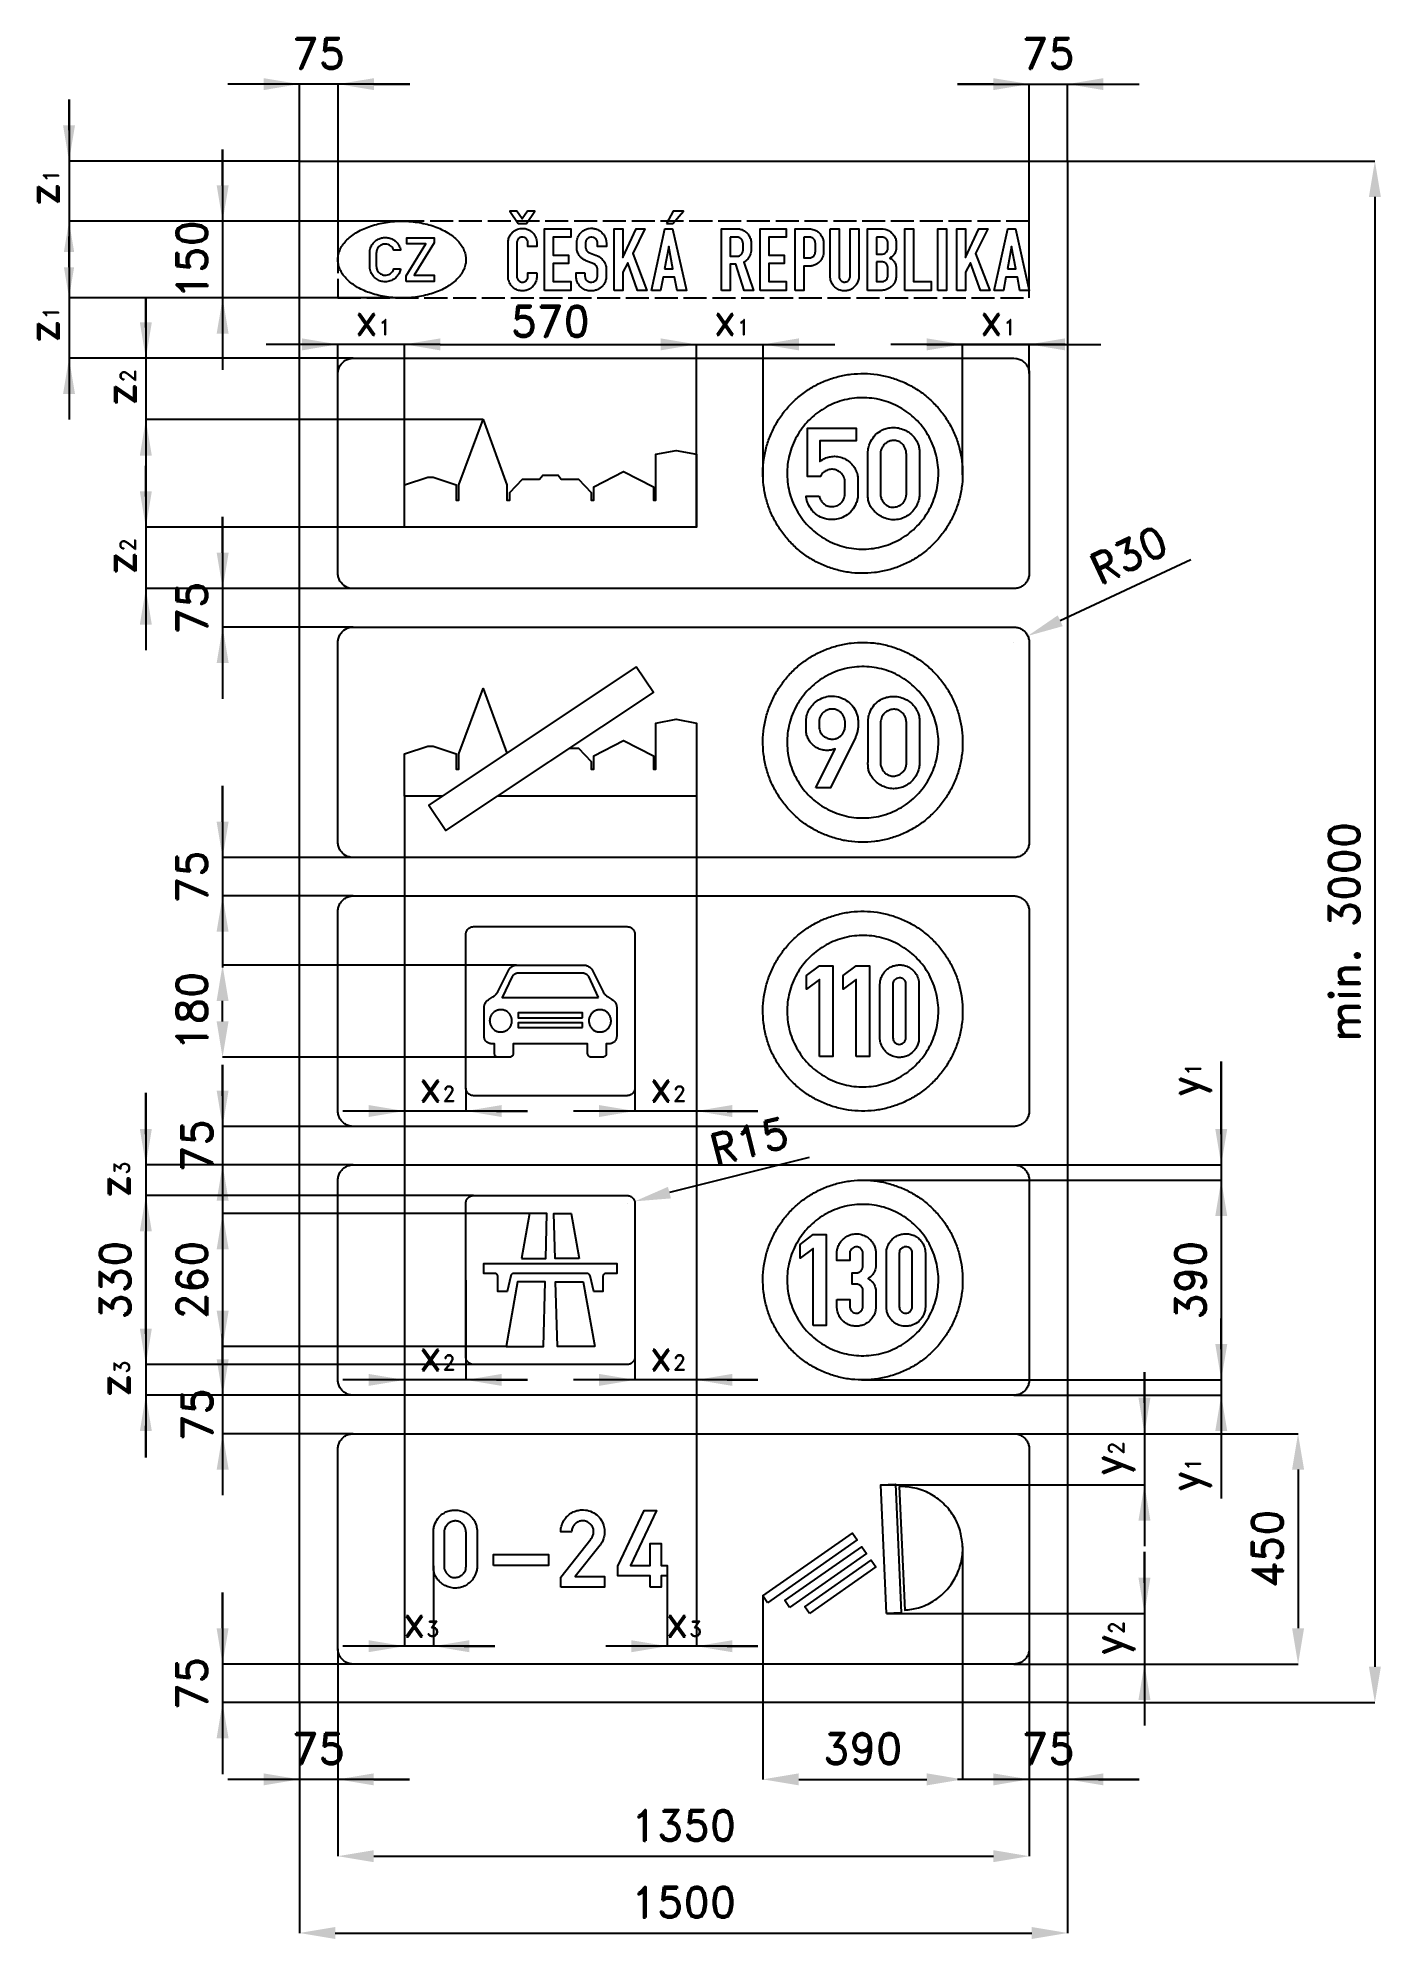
# Model space of a CAD drawing. Header units: millimetres. Extents: x -511 to 2129, y -462 to 3250.
import ezdxf

# ---------------------------------------------------------------- set-up
doc = ezdxf.new("R2010")
doc.units = ezdxf.units.MM
doc.header["$LTSCALE"] = 5
doc.linetypes.add('ACAD_ISO02W100', pattern=[15, 12, -3])
doc.layers.add('Kóty', color=2, linetype='Continuous')
doc.layers.add('Značka', color=7, linetype='Continuous')
doc.styles.get("Standard").update_dxf_attribs({"font": 'romand.shx', "height": 60})
doc.dimstyles.get("Standard").update_dxf_attribs({"dimtxt": 60, "dimasz": 70, "dimexe": 0.18, "dimexo": 0.0625, "dimgap": 30, "dimtad": 1, "dimdec": 0, "dimzin": 0, "dimdsep": 46, "dimtxsty": 'Standard', "dimcen": 0.09, "dimadec": 0, "dimazin": 0, "dimtfac": 1, "dimtdec": 0, "dimtofl": 0, "dimtmove": 0, "dimatfit": 3, "dimfxl": 1, "dimtolj": 1, "dimtzin": 0, "dimarcsym": 0})

msp = doc.modelspace()

# ---------------------------------------------------------------- texts
at = {"layer": 'Kóty', "char_height": 60, "attachment_point": 5}
for s, insert in [('\\A1;75', (37.7, 3220.2)), ('\\A1;75', (1462.5, 3220.2)), ('\\A1;570', (490, 2697)), ('\\A1;75', (37.5, -90)), ('\\A1;75', (1462.5, -90))]:
    msp.add_mtext(s, dxfattribs=dict(at, insert=insert))
at = {"layer": 'Kóty', "char_height": 60, "attachment_point": 1, "rotation": 90}
for s, insert in [('z{\\H0.5x;1}', (-530.3, 2921.7)), ('z{\\H0.5x;1}', (-530.5, 2654.4)), ('z{\\H0.5x;2}', (-379.9, 2531.4)), ('z{\\H0.5x;2}', (-380.2, 2201.6)), ('y{\\H0.5x;1}', (1699.8, 1182.8)), ('z{\\H0.5x;3}', (-392, 984.7)), ('z{\\H0.5x;3}', (-392, 596)), ('y{\\H0.5x;2}', (1549.7, 442.9)), ('y{\\H0.5x;1}', (1699.6, 411.5)), ('y{\\H0.5x;2}', (1550.1, 92.2))]:
    msp.add_mtext_dynamic_manual_height_columns(s, width=70.64, gutter_width=300, heights=[0], dxfattribs=dict(at, insert=insert))
at = {"layer": 'Kóty', "char_height": 60, "attachment_point": 5, "rotation": 90}
for s, insert in [('\\A1;150', (-210, 2817.5)), ('\\A1;75', (-210, 2137.5)), ('\\A1;75', (-210.1, 1612.5)), ('\\A1;180', (-210.2, 1350)), ('\\A1;75', (-200.1, 1087.5)), ('\\A1;75', (-200, 562.5)), ('\\A1;75', (-210.2, 37.5))]:
    msp.add_mtext(s, dxfattribs=dict(at, insert=insert))
at = {"layer": 'Kóty', "char_height": 60, "attachment_point": 1}
for s, insert in [('x{\\H0.5x;1}', (107.8, 2730.7)), ('x{\\H0.5x;1}', (807.9, 2730.7)), ('x{\\H0.5x;1}', (1327.8, 2730.7)), ('x{\\H0.5x;2}', (232.8, 1233.7)), ('x{\\H0.5x;2}', (682.8, 1233.7)), ('x{\\H0.5x;2}', (232.8, 708.7)), ('x{\\H0.5x;2}', (682.8, 708.7)), ('x{\\H0.5x;3}', (201.2, 188.7)), ('x{\\H0.5x;3}', (714.5, 188.7))]:
    msp.add_mtext_dynamic_manual_height_columns(s, width=70.64, gutter_width=300, heights=[0], dxfattribs=dict(at, insert=insert))

# ---------------------------------------------------------------- blocks, each defined once
blk = doc.blocks.new('*D0')
at = {"layer": 'Defpoints', "color": 0, "transparency": 16777216}
for p in [(1422.2, 2082.7), (1395, 2070)]:
    blk.add_point(p, dxfattribs=at)
at = {"layer": 'Kóty', "color": 0, "lineweight": -2, "transparency": 16777216}
for p, q in [((1740.6, 2231.4), (1485.6, 2112.3)), ((1394.9, 2070), (1395.1, 2070)), ((1395, 2069.9), (1395, 2070.1))]:
    blk.add_line(p, q, dxfattribs=at)
at = {"layer": 'Kóty', "color": 0, "transparency": 16777216}
blk.add_solid([(1480.7, 2122.9), (1490.5, 2101.7), (1422.2, 2082.7)], dxfattribs=at)
at = {"layer": 'Kóty', "color": 0, "transparency": 16777216, "insert": (1619.4, 2241), "char_height": 60, "attachment_point": 5, "rotation": 25.0364}
blk.add_mtext('\\A1;R30', dxfattribs=at)
blk = doc.blocks.new('*D1')
at = {"layer": 'Defpoints', "color": 0, "transparency": 16777216}
for p in [(1102.5, 1020), (1097.4, 630), (1800, 630)]:
    blk.add_point(p, dxfattribs=at)
at = {"layer": 'Kóty', "color": 0, "lineweight": -2, "transparency": 16777216}
for p, q in [((1102.6, 1020), (1800.2, 1020)), ((1800, 950), (1800, 700)), ((1097.5, 630), (1800.2, 630))]:
    blk.add_line(p, q, dxfattribs=at)
at = {"layer": 'Kóty', "color": 0, "transparency": 16777216}
for points in [[(1788.3, 950), (1811.7, 950), (1800, 1020)], [(1788.3, 700), (1811.7, 700), (1800, 630)]]:
    blk.add_solid(points, dxfattribs=at)
at = {"layer": 'Kóty', "color": 0, "transparency": 16777216, "insert": (1740, 825), "char_height": 60, "attachment_point": 5, "rotation": 90}
blk.add_mtext('\\A1;390', dxfattribs=at)
blk = doc.blocks.new('*D2')
at = {"layer": 'Defpoints', "color": 0, "transparency": 16777216}
for p in [(1395, 525), (1395, 75), (1950, 75)]:
    blk.add_point(p, dxfattribs=at)
at = {"layer": 'Kóty', "color": 0, "lineweight": -2, "transparency": 16777216}
for p, q in [((1395.1, 525), (1950.2, 525)), ((1950, 455), (1950, 145)), ((1395.1, 75), (1950.2, 75))]:
    blk.add_line(p, q, dxfattribs=at)
at = {"layer": 'Kóty', "color": 0, "transparency": 16777216}
for points in [[(1938.3, 455), (1961.7, 455), (1950, 525)], [(1938.3, 145), (1961.7, 145), (1950, 75)]]:
    blk.add_solid(points, dxfattribs=at)
at = {"layer": 'Kóty', "color": 0, "transparency": 16777216, "insert": (1890, 300), "char_height": 60, "attachment_point": 5, "rotation": 90}
blk.add_mtext('\\A1;450', dxfattribs=at)
blk = doc.blocks.new('*D3')
at = {"layer": 'Defpoints', "color": 0, "transparency": 16777216}
for p in [(1500, 3010), (1500, 0), (2100, 0)]:
    blk.add_point(p, dxfattribs=at)
at = {"layer": 'Kóty', "color": 0, "lineweight": -2, "transparency": 16777216}
for p, q in [((1500.1, 3010), (2100.2, 3010)), ((2100, 2940), (2100, 70)), ((1500.1, 0), (2100.2, 0))]:
    blk.add_line(p, q, dxfattribs=at)
at = {"layer": 'Kóty', "color": 0, "transparency": 16777216}
for points in [[(2088.3, 2940), (2111.7, 2940), (2100, 3010)], [(2088.3, 70), (2111.7, 70), (2100, 0)]]:
    blk.add_solid(points, dxfattribs=at)
at = {"layer": 'Kóty', "color": 0, "transparency": 16777216, "insert": (2040, 1505), "char_height": 60, "attachment_point": 5, "rotation": 90}
blk.add_mtext('\\A1;min. 3000', dxfattribs=at)
blk = doc.blocks.new('*D4')
at = {"layer": 'Defpoints', "color": 0, "transparency": 16777216}
for p in [(1295, 304.7), (905, 208.2), (1295, -150)]:
    blk.add_point(p, dxfattribs=at)
at = {"layer": 'Kóty', "color": 0, "lineweight": -2, "transparency": 16777216}
for p, q in [((1295, 304.6), (1295, -150.2)), ((905, 208.1), (905, -150.2)), ((975, -150), (1225, -150))]:
    blk.add_line(p, q, dxfattribs=at)
at = {"layer": 'Kóty', "color": 0, "transparency": 16777216}
for points in [[(975, -138.3), (975, -161.7), (905, -150)], [(1225, -138.3), (1225, -161.7), (1295, -150)]]:
    blk.add_solid(points, dxfattribs=at)
at = {"layer": 'Kóty', "color": 0, "transparency": 16777216, "insert": (1100, -90), "char_height": 60, "attachment_point": 5}
blk.add_mtext('\\A1;390', dxfattribs=at)
blk = doc.blocks.new('*D5')
at = {"layer": 'Defpoints', "color": 0, "transparency": 16777216}
for p in [(75, 105), (1425, 105), (1425, -300)]:
    blk.add_point(p, dxfattribs=at)
at = {"layer": 'Kóty', "color": 0, "lineweight": -2, "transparency": 16777216}
for p, q in [((75, 104.9), (75, -300.2)), ((1425, 104.9), (1425, -300.2)), ((145, -300), (1355, -300))]:
    blk.add_line(p, q, dxfattribs=at)
at = {"layer": 'Kóty', "color": 0, "transparency": 16777216}
for points in [[(145, -288.3), (145, -311.7), (75, -300)], [(1355, -288.3), (1355, -311.7), (1425, -300)]]:
    blk.add_solid(points, dxfattribs=at)
at = {"layer": 'Kóty', "color": 0, "transparency": 16777216, "insert": (750, -240), "char_height": 60, "attachment_point": 5}
blk.add_mtext('\\A1;1350', dxfattribs=at)
blk = doc.blocks.new('*D6')
at = {"layer": 'Defpoints', "color": 0, "transparency": 16777216}
for p in [(0, 0), (1500, 0), (1500, -450)]:
    blk.add_point(p, dxfattribs=at)
at = {"layer": 'Kóty', "color": 0, "lineweight": -2, "transparency": 16777216}
for p, q in [((0, -0.1), (0, -450.2)), ((1500, -0.1), (1500, -450.2)), ((70, -450), (1430, -450))]:
    blk.add_line(p, q, dxfattribs=at)
at = {"layer": 'Kóty', "color": 0, "transparency": 16777216}
for points in [[(70, -438.3), (70, -461.7), (0, -450)], [(1430, -438.3), (1430, -461.7), (1500, -450)]]:
    blk.add_solid(points, dxfattribs=at)
at = {"layer": 'Kóty', "color": 0, "transparency": 16777216, "insert": (750, -390), "char_height": 60, "attachment_point": 5}
blk.add_mtext('\\A1;1500', dxfattribs=at)
blk = doc.blocks.new('*D7')
at = {"layer": 'Defpoints', "color": 0, "transparency": 16777216}
for p in [(449.2, 955), (-150, 695), (403.3, 695)]:
    blk.add_point(p, dxfattribs=at)
at = {"layer": 'Kóty', "color": 0, "lineweight": -2, "transparency": 16777216}
for p, q in [((449.1, 955), (-150.2, 955)), ((-150, 885), (-150, 765)), ((403.3, 695), (-150.2, 695))]:
    blk.add_line(p, q, dxfattribs=at)
at = {"layer": 'Kóty', "color": 0, "transparency": 16777216}
for points in [[(-161.7, 885), (-138.3, 885), (-150, 955)], [(-161.7, 765), (-138.3, 765), (-150, 695)]]:
    blk.add_solid(points, dxfattribs=at)
at = {"layer": 'Kóty', "color": 0, "transparency": 16777216, "insert": (-210, 825), "char_height": 60, "attachment_point": 5, "rotation": 90}
blk.add_mtext('\\A1;260', dxfattribs=at)
blk = doc.blocks.new('*D8')
at = {"layer": 'Defpoints', "color": 0, "transparency": 16777216}
for p in [(-300, 990), (340, 990), (340, 660)]:
    blk.add_point(p, dxfattribs=at)
at = {"layer": 'Kóty', "color": 0, "lineweight": -2, "transparency": 16777216}
for p, q in [((339.9, 990), (-300.2, 990)), ((-300, 730), (-300, 920)), ((339.9, 660), (-300.2, 660))]:
    blk.add_line(p, q, dxfattribs=at)
at = {"layer": 'Kóty', "color": 0, "transparency": 16777216}
for points in [[(-311.7, 920), (-288.3, 920), (-300, 990)], [(-311.7, 730), (-288.3, 730), (-300, 660)]]:
    blk.add_solid(points, dxfattribs=at)
at = {"layer": 'Kóty', "color": 0, "transparency": 16777216, "insert": (-360, 825), "char_height": 60, "attachment_point": 5, "rotation": 90}
blk.add_mtext('\\A1;330', dxfattribs=at)
blk = doc.blocks.new('*D9')
at = {"layer": 'Defpoints', "color": 0, "transparency": 16777216}
for p in [(640, 975), (654.5, 978.6)]:
    blk.add_point(p, dxfattribs=at)
at = {"layer": 'Kóty', "color": 0, "lineweight": -2, "transparency": 16777216}
for p, q in [((995.4, 1064.1), (722.4, 995.7)), ((639.9, 975), (640.1, 975)), ((640, 974.9), (640, 975.1))]:
    blk.add_line(p, q, dxfattribs=at)
at = {"layer": 'Kóty', "color": 0, "transparency": 16777216}
blk.add_solid([(719.6, 1007), (725.3, 984.4), (654.5, 978.6)], dxfattribs=at)
at = {"layer": 'Kóty', "color": 0, "transparency": 16777216, "insert": (878.3, 1096.6), "char_height": 60, "attachment_point": 5, "rotation": 14.0734}
blk.add_mtext('\\A1;R15', dxfattribs=at)

# ---------------------------------------------------------------- dimensions: what is measured, and where the dimension line sits
at = {"layer": 'Kóty'}
dim = msp.add_linear_dim(base=(2100, 0), p1=(1500, 3010), p2=(1500, 0), angle=90, text='min. 3000', dimstyle='Standard', dxfattribs=at)
dim.commit()
dim.dimension.update_dxf_attribs({"geometry": '*D3', "text_midpoint": (2040, 1505)})
for center, mpoint, picture, middle in [((1395, 2070), (1422.2, 2082.7), '*D0', (1644.8, 2186.7)), ((640, 975), (654.5, 978.6), '*D9', (892.9, 1038.4))]:
    dim = msp.add_radius_dim(center=center, mpoint=mpoint, dimstyle='Standard', dxfattribs=at)
    dim.commit()
    dim.dimension.update_dxf_attribs({"geometry": picture, "text_midpoint": middle})
for base, p1, p2, picture, middle in [((1800, 630), (1102.5, 1020), (1097.4, 630), '*D1', (1740, 825)), ((-300, 990), (340, 660), (340, 990), '*D8', (-360, 825)), ((-150, 695), (449.2, 955), (403.3, 695), '*D7', (-210, 825)), ((1950, 75), (1395, 525), (1395, 75), '*D2', (1890, 300))]:
    dim = msp.add_linear_dim(base=base, p1=p1, p2=p2, angle=90, dimstyle='Standard', dxfattribs=at)
    dim.commit()
    dim.dimension.update_dxf_attribs({"geometry": picture, "text_midpoint": middle})
for base, p1, p2, picture, middle in [((1295, -150), (905, 208.2), (1295, 304.7), '*D4', (1100, -90)), ((1425, -300), (75, 105), (1425, 105), '*D5', (750, -240)), ((1500, -450), (0, 0), (1500, 0), '*D6', (750, -390))]:
    dim = msp.add_linear_dim(base=base, p1=p1, p2=p2, dimstyle='Standard', dxfattribs=at)
    dim.commit()
    dim.dimension.update_dxf_attribs({"geometry": picture, "text_midpoint": middle})

# ---------------------------------------------------------------- linework, layer by layer
at = {"layer": 'Kóty'}
for p, q in [((215.4, 3160.2), (-140, 3160.2)), ((0, 3010.1), (0, 3160.4)), ((75.4, 2823.5), (75.4, 3160.4)), ((145.4, 3160.2), (215.4, 3160.2)), ((1355, 3160.2), (1285, 3160.2)), ((1285, 3160.2), (1640, 3160.2)), ((1425, 2757.6), (1425, 3160.4)), ((1500, 3010.1), (1500, 3160.4)), ((-450, 3130), (-450, 2505)), ((-450, 3070), (-450, 3130)), ((-0.1, 3010), (-450.2, 3010)), ((-150, 2962.5), (-150, 3032.5)), ((-150, 3032.5), (-150, 2602.6)), ((201.6, 2892.5), (-450.2, 2892.5)), ((-450, 2802.6), (-450, 2862.6)), ((201.5, 2892.5), (-150.2, 2892.5)), ((-450, 2832.5), (-450, 2772.5)), ((206.4, 2742.6), (-450.2, 2742.6)), ((-300, 2745), (-300, 2055)), ((-300, 2685), (-300, 2745)), ((206.4, 2742.6), (-150.2, 2742.6)), ((275, 2652), (-65, 2652)), ((75, 2595.1), (75, 2652.2)), ((205, 2295.1), (205, 2652.2)), ((205, 2295.1), (205, 2652.2)), ((275, 2652), (705, 2652)), ((705.2, 2652), (1045.2, 2652)), ((775, 2295.1), (775, 2652.2)), ((775, 2295.1), (775, 2652.2)), ((905.2, 2389.9), (905.2, 2652.2)), ((1495, 2652), (1155, 2652)), ((1225, 2652), (1565, 2652)), ((1295, 2397.5), (1295, 2652.2)), ((1425, 2595.1), (1425, 2652.2)), ((104.9, 2625), (-450.2, 2625)), ((104.9, 2625), (-300.2, 2625)), ((358.3, 2505), (-300.2, 2505)), ((-300, 2445), (-300, 2385)), ((-300, 2355), (-300, 2415)), ((-150, 2315), (-150, 1960)), ((-150, 2245), (-150, 2315)), ((204.9, 2295), (-300.2, 2295)), ((104.9, 2175), (-300.2, 2175)), ((104.9, 2175), (-150.2, 2175)), ((104.9, 2100), (-150.2, 2100)), ((-150.1, 1790), (-150.1, 1435)), ((-150.1, 1720), (-150.1, 1790)), ((205, 1769.9), (205, 629.8)), ((205, 1769.9), (205, 1154.8)), ((205, 1769.9), (205, 109.8)), ((775, 1769.9), (775, 629.8)), ((775, 1769.9), (775, 1154.8)), ((775, 1769.9), (775, 109.8)), ((104.9, 1650), (-150.3, 1650)), ((104.9, 1575), (-150.3, 1575)), ((423.5, 1440), (-150.4, 1440)), ((-150.2, 1330), (-150.2, 1370)), ((399.1, 1260), (-150.4, 1260)), ((-150.1, 1245), (-150, 405)), ((-150.1, 1185), (-150.1, 1245)), ((1800, 1251.4), (1800, 398.6)), ((1800, 1110), (1800, 1251.4)), ((-300, 1190.7), (-300, 478.6)), ((-300, 1110), (-300, 1190.7)), ((-150.2, 1190), (-150.2, 1120)), ((325, 1199.9), (325, 1154.8)), ((655, 1199.9), (655, 1154.8)), ((445, 1155), (85, 1155)), ((385, 1155), (445, 1155)), ((895, 1155), (535, 1155)), ((835, 1155), (895, 1155)), ((104.9, 1125), (-150.3, 1125)), ((104.9, 1050), (-300.2, 1050)), ((104.9, 1050), (-150.3, 1050)), ((1395.1, 1050), (1800.2, 1050)), ((1102.7, 1020), (1800.2, 1020)), ((339.9, 990), (-300.2, 990)), ((-150.1, 990), (-150.1, 930)), ((-300, 930), (-300, 870)), ((1800, 960), (1800, 900)), ((325, 824.9), (325, 629.8)), ((655, 824.9), (655, 629.8)), ((-300, 720), (-300, 780)), ((1800, 690), (1800, 750)), ((-150, 660), (-150, 720)), ((339.9, 660), (-300.2, 660)), ((1650, 645), (1650, 305.1)), ((1650, 585), (1650, 645)), ((104.9, 600), (-300.2, 600)), ((104.9, 600), (-150.2, 600)), ((445, 630), (85, 630)), ((385, 630), (445, 630)), ((895, 630), (535, 630)), ((835, 630), (895, 630)), ((1097.5, 630), (1800.2, 630)), ((1395.1, 600), (1800.2, 600)), ((-300, 478.6), (-300, 540)), ((104.9, 525), (-150.2, 525)), ((1395.1, 525), (1650.2, 525)), ((1135.5, 425.1), (1650.2, 425.1)), ((261.7, 267), (261.7, 109.8)), ((1650, 234), (1650, 294)), ((1650, 294), (1650, -45)), ((718.3, 247.6), (718.3, 109.8)), ((-150.2, 215), (-150.2, -140)), ((-150.2, 145), (-150.2, 215)), ((1146.5, 174), (1650.2, 174)), ((104.9, 75), (-150.4, 75)), ((75, 104.9), (75, -150.2)), ((381.7, 110), (85, 110)), ((321.7, 110), (381.7, 110)), ((895, 110), (598.3, 110)), ((835, 110), (895, 110)), ((1395.1, 75), (1650.2, 75)), ((1425, 104.9), (1425, -150.2)), ((-0.1, 0), (-150.4, 0)), ((0, -0.1), (0, -150.2)), ((1500, -0.1), (1500, -150.2)), ((215, -150), (-140, -150)), ((145, -150), (215, -150)), ((1640, -150), (1285, -150)), ((1560, -150), (1620, -150)), ((1570, -150), (1640, -150))]:
    msp.add_line(p, q, dxfattribs=at)
for points in [[(-70, 3171.8), (-70, 3148.5), (0, 3160.2)], [(145.4, 3171.8), (145.4, 3148.5), (75.4, 3160.2)], [(1355, 3171.8), (1355, 3148.5), (1425, 3160.2)], [(1570, 3171.8), (1570, 3148.5), (1500, 3160.2)], [(-461.7, 3080), (-438.3, 3080), (-450, 3010)], [(-161.7, 2962.5), (-138.3, 2962.5), (-150, 2892.5)], [(-460, 2832.5), (-440, 2832.5), (-450, 2892.5)], [(-460, 2802.6), (-440, 2802.6), (-450, 2742.6)], [(-161.7, 2672.6), (-138.3, 2672.6), (-150, 2742.6)], [(-311.7, 2695), (-288.3, 2695), (-300, 2625)], [(5, 2663.7), (5, 2640.3), (75, 2652)], [(275, 2663.7), (275, 2640.3), (205, 2652)], [(705, 2663.7), (705, 2640.3), (775, 2652)], [(975.2, 2640.3), (975.2, 2663.7), (905.2, 2652)], [(1225, 2663.7), (1225, 2640.3), (1295, 2652)], [(1495, 2640.3), (1495, 2663.7), (1425, 2652)], [(-461.7, 2555), (-438.3, 2555), (-450, 2625)], [(-311.7, 2435), (-288.3, 2435), (-300, 2505)], [(-311.7, 2365), (-288.3, 2365), (-300, 2295)], [(-161.7, 2245), (-138.3, 2245), (-150, 2175)], [(-311.7, 2105), (-288.3, 2105), (-300, 2175)], [(-161.7, 2030), (-138.3, 2030), (-150, 2100)], [(-161.8, 1720), (-138.4, 1720), (-150.1, 1650)], [(-161.8, 1505), (-138.4, 1505), (-150.1, 1575)], [(-161.8, 1370), (-138.5, 1370), (-150.2, 1440)], [(-161.8, 1330), (-138.5, 1330), (-150.2, 1260)], [(-161.7, 1195), (-138.4, 1195), (-150.1, 1125)], [(135, 1166.7), (135, 1143.3), (205, 1155)], [(395, 1166.7), (395, 1143.3), (325, 1155)], [(585, 1166.7), (585, 1143.3), (655, 1155)], [(845, 1166.7), (845, 1143.3), (775, 1155)], [(-311.7, 1120), (-288.3, 1120), (-300, 1050)], [(1788.3, 1120), (1811.7, 1120), (1800, 1050)], [(-161.7, 980), (-138.4, 980), (-150.1, 1050)], [(-161.7, 670), (-138.3, 670), (-150, 600)], [(135, 641.7), (135, 618.3), (205, 630)], [(395, 641.7), (395, 618.3), (325, 630)], [(585, 641.7), (585, 618.3), (655, 630)], [(845, 641.7), (845, 618.3), (775, 630)], [(-311.7, 530), (-288.3, 530), (-300, 600)], [(1638.3, 595), (1661.7, 595), (1650, 525)], [(1788.3, 530), (1811.7, 530), (1800, 600)], [(-161.7, 455), (-138.3, 455), (-150, 525)], [(1638.3, 355.1), (1661.7, 355.1), (1650, 425.1)], [(1638.3, 244), (1661.7, 244), (1650, 174)], [(-161.8, 145), (-138.5, 145), (-150.2, 75)], [(135, 121.7), (135, 98.3), (205, 110)], [(331.7, 121.7), (331.7, 98.3), (261.7, 110)], [(648.3, 121.7), (648.3, 98.3), (718.3, 110)], [(845, 121.7), (845, 98.3), (775, 110)], [(1638.3, 5), (1661.7, 5), (1650, 75)], [(-161.8, -70), (-138.5, -70), (-150.2, 0)], [(-70, -138.3), (-70, -161.7), (0, -150)], [(145, -138.3), (145, -161.7), (75, -150)], [(1355, -138.3), (1355, -161.7), (1425, -150)], [(1570, -138.3), (1570, -161.7), (1500, -150)]]:
    msp.add_solid(points, dxfattribs=at)
at = {"layer": 'Značka', "color": 5}
for points in [[(0, 0), (0, 3010), (1500, 3010), (1500, 0), (0, 0)], [(426.8, 2888.1), (443.4, 2888.1), (459.5, 2912), (445.6, 2911.8), (434.9, 2897.2), (424.6, 2911.9), (410.5, 2911.9), (426.8, 2888.1)], [(716.4, 2888.2), (728.8, 2888.2), (750, 2911.9), (730, 2911.9), (716.4, 2888.2)], [(208.1, 2775), (208.1, 2785.7), (246.8, 2848.5), (209.6, 2848.5), (209.6, 2860), (262.9, 2860), (262.9, 2850), (224.1, 2787.2), (262.9, 2787.2), (262.9, 2775), (208.1, 2775)], [(478.3, 2757.5), (478.3, 2877.5), (529.6, 2877.5), (529.6, 2861.6), (495.3, 2861.6), (495.3, 2826.2), (525.4, 2826.2), (525.4, 2810.1), (495.3, 2810.1), (495.3, 2774.6), (529.6, 2774.6), (529.6, 2757.5), (478.3, 2757.5)], [(614.3, 2757.5), (614.3, 2877.5), (631.4, 2877.5), (631.4, 2821.9), (657.2, 2877.5), (674.5, 2877.5), (650.7, 2829.3), (678.6, 2757.5), (660.3, 2757.5), (641, 2811), (631.4, 2793), (631.4, 2757.5), (614.3, 2757.5)], [(687.1, 2757.5), (713.7, 2877.5), (728.7, 2877.5), (755.6, 2757.5), (737.3, 2757.5), (732.3, 2783.2), (710, 2783.2), (705.2, 2757.5), (687.1, 2757.5)], [(899.4, 2757.5), (899.4, 2877.5), (950.7, 2877.5), (950.7, 2861.6), (916.4, 2861.6), (916.4, 2826.2), (946.5, 2826.2), (946.5, 2810.1), (916.4, 2810.1), (916.4, 2774.6), (950.7, 2774.6), (950.7, 2757.5), (899.4, 2757.5)], [(1182.1, 2757.5), (1182.1, 2877.5), (1199.3, 2877.5), (1199.3, 2774.5), (1233.6, 2774.5), (1233.6, 2757.5), (1182.1, 2757.5)], [(1246.6, 2757.5), (1246.6, 2877.5), (1263.7, 2877.5), (1263.7, 2757.5), (1246.6, 2757.5)], [(1283.7, 2757.5), (1283.7, 2877.5), (1300.8, 2877.5), (1300.8, 2821.9), (1326.7, 2877.5), (1343.9, 2877.5), (1320.1, 2829.3), (1348, 2757.5), (1329.7, 2757.5), (1310.5, 2811), (1300.8, 2793), (1300.8, 2757.5), (1283.7, 2757.5)], [(1356.5, 2757.5), (1383.1, 2877.5), (1398.2, 2877.5), (1425, 2757.5), (1406.7, 2757.5), (1401.8, 2783.2), (1379.4, 2783.2), (1374.6, 2757.5), (1356.5, 2757.5)], [(713, 2799.3), (729.4, 2799.3), (721.2, 2843.1), (713, 2799.3)], [(1382.5, 2799.3), (1398.9, 2799.3), (1390.6, 2843.1), (1382.5, 2799.3)], [(205, 2295), (205, 2377.5), (250.4, 2392.5), (260.9, 2392.5), (306.2, 2377.5), (306.2, 2347.5), (311.5, 2347.5), (311.5, 2377.5), (358.4, 2505), (405.2, 2377.5), (405.2, 2347.5), (410.5, 2347.5), (410.5, 2362.5), (435.2, 2388.8), (469, 2388.8), (475, 2396.3), (505, 2396.3), (511, 2388.8), (544.7, 2388.8), (569.5, 2362.5), (569.5, 2347.5), (574.7, 2347.5), (574.7, 2373.8), (632.9, 2403.8), (691, 2373.8), (691, 2347.5), (696.2, 2347.5), (696.2, 2437.5), (735.6, 2445), (775, 2437.5), (775, 2295), (205, 2295)], [(205, 1770), (205, 1852.5), (250.4, 1867.5), (260.9, 1867.5), (306.2, 1852.5), (306.2, 1822.5), (311.5, 1822.5), (311.5, 1852.5), (358.4, 1980), (404.7, 1853.9)], [(527.7, 1863.8), (544.7, 1863.8), (569.5, 1837.5), (569.5, 1822.5), (574.7, 1822.5), (574.7, 1848.8), (632.9, 1878.8), (691, 1848.8), (691, 1822.5), (696.2, 1822.5), (696.2, 1912.5), (735.6, 1920), (775, 1912.5), (775, 1770), (387, 1770)], [(278.7, 1770), (205, 1770)], [(584.1, 1376.5), (564.9, 1417.7), (564.3, 1418.3), (563.7, 1419), (562.6, 1420.1), (561.5, 1421), (560.5, 1421.8), (559.4, 1422.4), (558.2, 1422.9), (557, 1423.4), (555.9, 1423.8), (554.7, 1424.1), (553.5, 1424.2), (552.3, 1424.3), (551.4, 1424.4), (550.5, 1424.4), (429.5, 1424.4), (428.5, 1424.4), (427.4, 1424.3), (426.2, 1424.2), (425.1, 1424), (424, 1423.7), (422.9, 1423.4), (421.7, 1422.9), (420.6, 1422.4), (419.5, 1421.7), (418.4, 1421), (417.2, 1419.9), (416.1, 1418.8), (415.6, 1418.2), (415.1, 1417.7), (395.9, 1376.5), (584.1, 1376.5)], [(552.8, 1336.8), (552.8, 1346.6), (427.2, 1346.6), (427.2, 1336.8), (552.8, 1336.8)], [(552.8, 1318.2), (552.8, 1327.3), (427.2, 1327.3), (427.2, 1318.2), (552.8, 1318.2)], [(1146.4, 174), (1135.5, 425.1), (1163.9, 426.4), (1174.9, 175.2), (1146.4, 174)], [(684.7, 225), (684.7, 247.6), (622, 247.6), (622, 266.3), (672.9, 374.8), (697, 374.8), (646.1, 267.8), (684.7, 267.8), (684.7, 310.5), (706.1, 310.5), (706.1, 267.8), (718.3, 267.8), (718.3, 247.6), (706.1, 247.6), (706.1, 225), (684.7, 225)], [(914.2, 195), (905, 208.2), (1079.8, 330.6), (1089, 317.4), (914.2, 195)], [(957.1, 185.8), (947.9, 199), (1098.2, 304.3), (1107.4, 291.1), (957.1, 185.8)], [(378.9, 267.9), (378.9, 289.3), (486, 289.3), (486, 267.9), (378.9, 267.9)], [(996.2, 174), (986.9, 187.2), (1116.6, 277.9), (1125.8, 264.8), (996.2, 174)]]:
    msp.add_lwpolyline(points, dxfattribs=at)
at = {"layer": 'Značka', "color": 7, "linetype": 'ACAD_ISO02W100', "ltscale": 0.75}
msp.add_lwpolyline([(75, 2742.6), (1425, 2742.6), (1425, 2892.6), (75, 2892.6)], close=True, dxfattribs=at)
at = {"layer": 'Značka', "color": 5}
for points in [[(325, 2817.5), (325, 2817, -0.002798), (325, 2816.5, -0.053695), (323.7, 2806.6, -0.05317), (320.3, 2797.1, -0.053718), (314.7, 2787.6, -0.040651), (307.4, 2779.2, -0.036844), (297.8, 2770.8, -0.030763), (287.2, 2763.8, -0.029217), (274.5, 2757.2, -0.024822), (261.1, 2752.1, -0.023697), (246.1, 2747.8, -0.021654), (230.8, 2744.8, -0.021226), (214.6, 2743, -0.020598), (198.4, 2742.5, -0.020612), (182.2, 2743.2, -0.021355), (166.1, 2745.3, -0.021884), (150.9, 2748.5, -0.024159), (136.1, 2753, -0.025298), (122.9, 2758.4, -0.029691), (110.5, 2765.2, -0.031618), (100.1, 2772.3, -0.038845), (90.9, 2780.9, -0.041423), (84, 2789.4, -0.051366), (78.8, 2799, -0.052635), (75.9, 2808.6, -0.057801), (75, 2818.5, -0.057723), (76.3, 2828.4, -0.051513), (79.7, 2837.9, -0.050019), (85.3, 2847.4, -0.040212), (92.6, 2855.9, -0.037662), (102.1, 2864.2, -0.030766), (112.8, 2871.2, -0.028949), (125.5, 2877.8, -0.024806), (138.9, 2882.9, -0.023767), (153.9, 2887.3, -0.021669), (169.2, 2890.2, -0.021208), (185.4, 2892, -0.020584), (201.6, 2892.5, -0.020612), (217.8, 2891.8, -0.021384), (233.9, 2889.7, -0.021899), (249.1, 2886.5, -0.024153), (263.9, 2882, -0.025282), (277.1, 2876.6, -0.029666), (289.5, 2869.8, -0.031601), (299.9, 2862.7, -0.038925), (309.1, 2854.2, -0.041418), (315.9, 2845.6, -0.050818), (321.2, 2836, -0.050078), (324.1, 2826.9, -0.057337), (325, 2817.5)], [(197.4, 2799.3), (197.1, 2797.7), (196.7, 2796.2, -0.074257), (193.4, 2788.6, -0.073332), (188.1, 2782.2, -0.087446), (179.7, 2776.7, -0.087061), (170.1, 2774.4, -0.081779), (160.7, 2774.9, -0.082673), (152.1, 2778.4, -0.08227), (144.8, 2784.4, -0.076605), (139.7, 2792.4, -0.049035), (137.8, 2797.4, -0.064054), (137.2, 2802.6), (137.2, 2803.2), (137.2, 2803.8), (137.2, 2832.3), (137.3, 2833.2), (137.3, 2834.1, -0.076267), (139.5, 2842.3, -0.07692), (144.1, 2849.6, -0.073305), (150, 2855.2, -0.069848), (157.2, 2858.9, -0.059262), (163.9, 2860.5, -0.060624), (170.8, 2860.5, -0.068074), (178.5, 2858.7, -0.066442), (185.4, 2854.9, -0.05398), (190.1, 2850.8, -0.055408), (193.8, 2845.8, -0.03826), (195.7, 2842.1, -0.040696), (197, 2838.2), (197.2, 2836.9), (197.5, 2835.7), (184.2, 2835.7), (183.7, 2837), (183.1, 2838.3, 0.060783), (180.9, 2841.7, 0.062652), (177.8, 2844.5, 0.078774), (173.3, 2846.9, 0.078062), (168.2, 2847.8, 0.073285), (163.4, 2847.4, 0.073343), (158.9, 2845.6, 0.069983), (155.2, 2842.9, 0.070286), (152.4, 2839.2), (151.3, 2836.9, 0.035428), (150.5, 2834.5), (150.2, 2833.1, 0.028822), (150.1, 2831.7), (150, 2831.3), (150, 2830.9), (150, 2804), (150.1, 2803.5), (150.1, 2802.9, 0.05956), (151.1, 2798.6, 0.068089), (153.2, 2794.7, 0.072004), (156.1, 2791.3, 0.068646), (159.9, 2788.8, 0.071791), (164.4, 2787.3, 0.073142), (169.2, 2787.2, 0.082628), (174.5, 2788.5, 0.081781), (179.1, 2791.5, 0.058801), (181.7, 2794.4, 0.059207), (183.6, 2797.7), (183.9, 2798.5), (184.2, 2799.3), (197.4, 2799.3)], [(463.2, 2791.7), (463.2, 2783.4), (463.2, 2783), (463.2, 2782.6, -0.058399), (462.7, 2778.4, -0.043522), (461.3, 2774.3, -0.074587), (456.9, 2766.8, -0.081623), (450.4, 2761, -0.069972), (444.1, 2757.8, -0.069177), (437.1, 2756.5, -0.086249), (428, 2757.4, -0.086655), (419.6, 2761.3, -0.07015), (414.2, 2766.1, -0.067904), (410.2, 2772.2, -0.047367), (408.4, 2776.8, -0.050889), (407.5, 2781.6), (407.5, 2782.2), (407.4, 2782.8), (407.4, 2851.3), (407.5, 2851.6), (407.5, 2852, -0.025639), (408, 2856.1, -0.037692), (409.1, 2860.1, -0.078242), (412.7, 2867.1, -0.077466), (418.2, 2872.7, -0.055451), (423, 2875.7, -0.051651), (428.2, 2877.6, -0.050422), (433.6, 2878.5, -0.052929), (439.2, 2878.3, -0.06599), (445.9, 2876.5, -0.064112), (451.9, 2873.1, -0.055957), (456.4, 2869.1, -0.058621), (459.8, 2864.2, -0.054974), (462, 2859, -0.050275), (463.1, 2853.3), (463.2, 2852.7), (463.3, 2852.1), (463.3, 2843.3), (446.1, 2843.3), (446.1, 2851.3), (446.1, 2851.8), (446, 2852.3, 0.065464), (445.4, 2854.7, 0.05811), (444.2, 2856.8, 0.075662), (442, 2859.2, 0.082096), (439.2, 2860.8, 0.103188), (435, 2861.6, 0.106106), (430.9, 2860.6, 0.080081), (428.4, 2859, 0.074124), (426.4, 2856.7, 0.056495), (425.3, 2854.5, 0.053191), (424.7, 2852.2), (424.6, 2851.7), (424.5, 2851.2), (424.5, 2784.4), (424.6, 2784), (424.6, 2783.6, 0.059883), (425.1, 2781, 0.064049), (426.3, 2778.5, 0.083786), (428.6, 2775.9, 0.087692), (431.6, 2774.2, 0.08969), (435.1, 2773.4, 0.089075), (438.5, 2774, 0.07821), (441.3, 2775.3, 0.073487), (443.6, 2777.4, 0.068907), (445.2, 2780, 0.06996), (446, 2782.8), (446.1, 2783.3), (446.1, 2783.7), (446.1, 2791.7), (463.2, 2791.7)], [(557.3, 2791.9), (557.3, 2785.5), (557.3, 2785.1), (557.3, 2784.8, 0.06785), (558.1, 2781.4, 0.080275), (559.8, 2778.2, 0.07078), (561.8, 2776.1, 0.068457), (564.4, 2774.6, 0.072153), (567.6, 2773.7), (570.9, 2773.6), (574.2, 2774.3, 0.080605), (577.2, 2775.9, 0.082235), (579.6, 2778.3, 0.072887), (581.2, 2781.3), (581.6, 2782.3), (581.8, 2783.4), (581.9, 2783.9), (581.9, 2784.3), (581.9, 2798.4), (581.9, 2798.9), (581.9, 2799.4, 0.057481), (581.5, 2801.4, 0.041248), (580.7, 2803.4), (579.7, 2805.3), (578.2, 2806.9), (577.2, 2807.8), (576, 2808.5), (575.5, 2808.7), (575, 2809), (559.3, 2815.3), (559, 2815.4), (558.6, 2815.6), (555.8, 2817), (553.2, 2818.7, -0.047595), (548.9, 2822.5, -0.053373), (545.4, 2827, -0.061649), (542.7, 2832.9, -0.062532), (541.4, 2839.2), (541.4, 2839.7), (541.3, 2840.2), (541.3, 2850.5, -0.002747), (541.3, 2851.3, -0.007972), (541.4, 2852.2, -0.052114), (542.1, 2856.7, -0.041823), (543.6, 2861, -0.0593), (547.2, 2867.1, -0.064848), (552.1, 2872.2, -0.07047), (558.5, 2876.2, -0.069023), (565.7, 2878.3, -0.059175), (572.1, 2878.6, -0.059512), (578.4, 2877.5, -0.073714), (585.8, 2874.1, -0.072371), (591.9, 2868.8, -0.058698), (595.7, 2863.5, -0.059708), (598.2, 2857.5, -0.025299), (598.8, 2854.9, -0.025628), (599.2, 2852.2), (599.2, 2851.6), (599.3, 2851.1), (599.3, 2843.3), (582.1, 2843.3), (582.1, 2849.7), (582.1, 2850.1), (582, 2850.4, 0.026957), (581.7, 2852.5, 0.049669), (581, 2854.5, 0.084154), (579.3, 2857.2, 0.070683), (576.8, 2859.3, 0.067025), (574, 2860.7), (570.9, 2861.3, 0.096908), (566.5, 2860.8, 0.097736), (562.6, 2858.6, 0.080347), (560.3, 2856.1, 0.08827), (558.9, 2853), (558.6, 2851.8), (558.5, 2850.6), (558.4, 2850.2), (558.4, 2849.9), (558.4, 2842.1), (558.4, 2841.8), (558.4, 2841.5, 0.043555), (558.9, 2839.2, 0.048735), (559.7, 2837), (560.8, 2835.1), (562.3, 2833.4), (563.3, 2832.6), (564.3, 2831.9), (564.7, 2831.7), (565.1, 2831.5), (578.1, 2826.3), (578.5, 2826.1), (578.9, 2825.9), (581.7, 2824.7), (584.4, 2823.4), (587.9, 2821.2), (590.9, 2818.5, -0.042564), (594.1, 2814.7, -0.047663), (596.5, 2810.4, -0.047348), (598.2, 2805.6, -0.041086), (599, 2800.6), (599.1, 2800.2), (599.1, 2799.8), (599.1, 2784.6), (599.1, 2784.3), (599.1, 2784, -0.015261), (598.6, 2780.6, -0.028845), (597.9, 2777.3, -0.069945), (595.2, 2770.7, -0.066389), (590.8, 2765.1, -0.060007), (585.7, 2761, -0.058488), (579.9, 2758.1, -0.060335), (573.2, 2756.5, -0.058889), (566.3, 2756.5, -0.077501), (557.5, 2758.8, -0.082894), (549.8, 2763.7, -0.070846), (544.8, 2769.3, -0.072685), (541.6, 2776, -0.034913), (540.7, 2779.7, -0.02662), (540.2, 2783.5), (540.1, 2783.9), (540.1, 2784.3), (540.1, 2791.9), (557.3, 2791.9)], [(824.1, 2757.5), (824.1, 2877.5), (855.6, 2877.5), (856.4, 2877.5), (857.2, 2877.5, -0.083765), (864.1, 2876, -0.068588), (870.4, 2872.4, -0.068511), (875.9, 2867.2, -0.072065), (879.7, 2860.9, -0.037589), (881.1, 2857, -0.030322), (882, 2853), (882.1, 2852.4), (882.1, 2851.8), (882.1, 2835.4), (882.1, 2834.7), (882, 2834, -0.034709), (881, 2829.1, -0.048176), (879.2, 2824.5, -0.049745), (876.8, 2820.4, -0.045031), (873.6, 2816.8), (871.4, 2814.8), (868.9, 2813.1), (868.3, 2812.7), (867.7, 2812.4), (886.4, 2757.5), (868.1, 2757.5), (852, 2808.8), (841.3, 2808.8), (841.3, 2757.5), (824.1, 2757.5)], [(841.3, 2861.3), (841.3, 2823.9), (854.4, 2823.9), (854.9, 2823.9), (855.3, 2823.9, 0.089591), (859.2, 2824.9, 0.095774), (862.4, 2827.2, 0.060607), (864, 2829.1, 0.045263), (865.1, 2831.3), (865.7, 2832.9, 0.044447), (866, 2834.5), (866.1, 2834.9), (866.1, 2835.4), (866.1, 2849.7), (866.1, 2850.1), (866, 2850.5, 0.033215), (865.7, 2852.5, 0.044515), (865, 2854.4, 0.062835), (863.7, 2856.7, 0.060859), (861.9, 2858.6), (860, 2859.9), (857.9, 2860.8), (856.5, 2861.1), (855.1, 2861.3), (854.6, 2861.3), (854.1, 2861.3), (841.3, 2861.3)], [(967.7, 2757.5), (967.7, 2877.5), (996.9, 2877.5), (997.5, 2877.5), (998.1, 2877.4, -0.041218), (1002.7, 2876.6, -0.044781), (1007.1, 2875, -0.066134), (1012.9, 2871.5, -0.064561), (1017.6, 2866.6, -0.047101), (1020.3, 2862.5, -0.048335), (1022.1, 2858, -0.025778), (1022.9, 2855.2, -0.018586), (1023.3, 2852.3), (1023.4, 2851.7), (1023.5, 2851), (1023.5, 2831.4), (1023.5, 2831.1), (1023.5, 2830.8, -0.064539), (1022.8, 2825.8, -0.047088), (1020.9, 2821.1, -0.058893), (1017.3, 2815.1, -0.069981), (1012.3, 2810.3, -0.063433), (1006.7, 2807.1, -0.051469), (1000.5, 2805.2), (999.1, 2804.9), (997.6, 2804.7), (996.9, 2804.7), (996.1, 2804.7), (984.8, 2804.7), (984.8, 2757.5), (967.7, 2757.5)], [(984.7, 2861.3), (984.7, 2820.8), (995.5, 2820.8), (996, 2820.8), (996.5, 2820.8, 0.069224), (999.4, 2821.4, 0.066864), (1002, 2822.7, 0.06223), (1004.1, 2824.5, 0.060145), (1005.7, 2826.6, 0.056614), (1006.8, 2829, 0.060608), (1007.3, 2831.5), (1007.3, 2831.8), (1007.4, 2832.2), (1007.4, 2850.3), (1007.3, 2850.9), (1007.2, 2851.5, 0.071245), (1006.4, 2854.5, 0.071678), (1004.7, 2857.1, 0.076436), (1002.3, 2859.3, 0.07317), (999.3, 2860.7), (998, 2861.1), (996.6, 2861.3), (996.1, 2861.3), (995.6, 2861.3), (984.7, 2861.3)], [(1036.5, 2877.5), (1053.6, 2877.5), (1053.6, 2784.6), (1053.6, 2784.2), (1053.6, 2783.8, 0.067145), (1054.4, 2780.6, 0.075866), (1056, 2777.8, 0.068263), (1057.8, 2775.8, 0.069712), (1060.2, 2774.5, 0.078597), (1063.1, 2773.6, 0.078102), (1066.2, 2773.8, 0.079537), (1069.3, 2774.8, 0.071934), (1071.9, 2776.7, 0.059163), (1073.5, 2778.6, 0.074832), (1074.6, 2780.8), (1074.9, 2782), (1075.1, 2783.2), (1075.1, 2783.6), (1075.2, 2783.9), (1075.2, 2877.5), (1092.3, 2877.5), (1092.3, 2783.4), (1092.3, 2782.9, -0.005248), (1092.2, 2782.3, -0.047709), (1091.8, 2778.6, -0.037001), (1090.6, 2775, -0.065523), (1087.1, 2768.3, -0.071513), (1082, 2762.8, -0.075398), (1075.4, 2758.7, -0.073929), (1067.9, 2756.7, -0.091667), (1058, 2757.1, -0.096265), (1049, 2761, -0.081666), (1042.8, 2766.5, -0.076626), (1038.7, 2773.6, -0.04296), (1037.2, 2778, -0.042384), (1036.5, 2782.6), (1036.5, 2783), (1036.5, 2783.5), (1036.5, 2877.5)], [(1109.3, 2757.5), (1109.3, 2877.5), (1138.6, 2877.5), (1139.2, 2877.4), (1139.7, 2877.4), (1143.6, 2876.7), (1147.3, 2875.6, -0.074869), (1154, 2872, -0.070438), (1159.5, 2866.5, -0.078688), (1163.7, 2859.3, -0.101496), (1165.1, 2851.3), (1165.1, 2851), (1165.1, 2850.7), (1165.1, 2838.8), (1165.1, 2838.5), (1165.1, 2838.2, -0.015112), (1164.7, 2835.7, -0.029518), (1164, 2833.2, -0.055677), (1162.4, 2829.5, -0.051297), (1160, 2826.1), (1158, 2823.9), (1155.6, 2822.1), (1154.4, 2821.3), (1153.1, 2820.6), (1154.4, 2819.8), (1155.6, 2819, -0.042129), (1158.6, 2816.6, -0.047608), (1161.1, 2813.7, -0.05225), (1163.2, 2810.3, -0.055105), (1164.4, 2806.6), (1164.7, 2804.9), (1165, 2803.2), (1165, 2802.8), (1165, 2802.4), (1165, 2784.3), (1165, 2783.9), (1165, 2783.4, -0.035032), (1164.3, 2779.2, -0.042058), (1163.1, 2775.1, -0.058973), (1160.4, 2770, -0.054171), (1156.6, 2765.5, -0.057069), (1151.7, 2761.6, -0.059325), (1146.1, 2759), (1142.7, 2758), (1139.3, 2757.6), (1138.5, 2757.5), (1137.7, 2757.5), (1109.3, 2757.5)], [(1126.5, 2861.3), (1126.5, 2828.1), (1137.5, 2828.1), (1137.9, 2828.1), (1138.4, 2828.2), (1141, 2828.7, 0.07068), (1143.4, 2829.8, 0.065219), (1145.2, 2831.2), (1146.7, 2833), (1147.6, 2834.5), (1148.3, 2836.1), (1148.7, 2837.4, 0.029532), (1148.9, 2838.7), (1149, 2839), (1149, 2839.3), (1149, 2850), (1149, 2850.4), (1148.9, 2850.7, 0.041903), (1148.4, 2853.2, 0.058751), (1147.4, 2855.5, 0.072865), (1145.7, 2857.9, 0.065277), (1143.3, 2859.7), (1141.2, 2860.8), (1138.9, 2861.2), (1138.3, 2861.3), (1137.7, 2861.3), (1126.5, 2861.3)], [(1126.5, 2813), (1126.5, 2774.5), (1137.3, 2774.5), (1137.7, 2774.5), (1138, 2774.5), (1140.3, 2774.9), (1142.5, 2775.8, 0.060387), (1144.6, 2777.2, 0.051062), (1146.3, 2778.9), (1147.4, 2780.7, 0.041973), (1148.3, 2782.6), (1148.7, 2783.7, 0.033707), (1148.9, 2784.9), (1148.9, 2785.3), (1149, 2785.7), (1149, 2801.3), (1149, 2801.9), (1148.9, 2802.5, 0.049328), (1148.5, 2804.6, 0.045769), (1147.7, 2806.6, 0.059439), (1146.2, 2809, 0.07041), (1144.3, 2810.8), (1142.8, 2811.7), (1141.2, 2812.4), (1140.1, 2812.8), (1139, 2813), (1138.5, 2813), (1137.9, 2813), (1126.5, 2813)], [(105, 2175), (104.9, 2175), (104.8, 2175), (100.9, 2175.3), (97.1, 2176.1), (93.4, 2177.3), (89.9, 2179.1), (86.7, 2181.2), (83.8, 2183.8), (81.2, 2186.7, -0.034238), (79.1, 2189.9, -0.034038), (77.3, 2193.4, -0.033414), (76.1, 2197.1, -0.034133), (75.3, 2200.9, -0.036745), (75, 2204.8), (75, 2204.9), (75, 2205), (75, 2595), (75, 2595.1), (75, 2595.2, -0.032178), (75.3, 2599.1, -0.035425), (76.1, 2602.9, -0.036285), (77.3, 2606.6, -0.034462), (79.1, 2610.1), (81.2, 2613.3), (83.8, 2616.2), (86.7, 2618.8), (89.9, 2620.9), (93.4, 2622.7), (97.1, 2623.9), (100.9, 2624.7), (104.8, 2625), (104.9, 2625), (105, 2625), (1395, 2625), (1395.1, 2625), (1395.2, 2625), (1399.1, 2624.7, -0.035399), (1402.9, 2623.9, -0.036276), (1406.6, 2622.7, -0.034438), (1410.1, 2620.9, -0.033733), (1413.3, 2618.8, -0.034086), (1416.2, 2616.2, -0.034181), (1418.8, 2613.3, -0.034253), (1420.9, 2610.1, -0.034022), (1422.7, 2606.6, -0.033375), (1423.9, 2602.9, -0.03415), (1424.7, 2599.1, -0.036781), (1425, 2595.2), (1425, 2595.1), (1425, 2595), (1425, 2205), (1425, 2204.9), (1425, 2204.8, -0.032212), (1424.7, 2200.9, -0.035379), (1423.9, 2197.1, -0.036268), (1422.7, 2193.4, -0.034467), (1420.9, 2189.9, -0.033758), (1418.8, 2186.7, -0.034066), (1416.2, 2183.8, -0.034274), (1413.3, 2181.2, -0.03428), (1410.1, 2179.1, -0.034048), (1406.6, 2177.3, -0.033404), (1402.9, 2176.1, -0.034121), (1399.1, 2175.3, -0.03675), (1395.2, 2175), (1395.1, 2175), (1395, 2175), (105, 2175)], [(105, 1650), (104.9, 1650), (104.8, 1650), (100.9, 1650.3), (97.1, 1651.1), (93.4, 1652.3), (89.9, 1654.1), (86.7, 1656.2, -0.034078), (83.8, 1658.8, -0.034203), (81.2, 1661.7, -0.03424), (79.1, 1664.9, -0.034036), (77.3, 1668.4, -0.033414), (76.1, 1672.1, -0.034135), (75.3, 1675.9, -0.036746), (75, 1679.8), (75, 1679.9), (75, 1680), (75, 2070), (75, 2070.1), (75, 2070.2, -0.032178), (75.3, 2074.1, -0.035425), (76.1, 2077.9, -0.036285), (77.3, 2081.6, -0.034462), (79.1, 2085.1, -0.033761), (81.2, 2088.3, -0.034073), (83.8, 2091.2), (86.7, 2093.8), (89.9, 2095.9), (93.4, 2097.7), (97.1, 2098.9), (100.9, 2099.7), (104.8, 2100), (104.9, 2100), (105, 2100), (1395, 2100), (1395.1, 2100), (1395.2, 2100, -0.032145), (1399.1, 2099.7, -0.035399), (1402.9, 2098.9, -0.036276), (1406.6, 2097.7, -0.034438), (1410.1, 2095.9, -0.033733), (1413.3, 2093.8, -0.034086), (1416.2, 2091.2, -0.034181), (1418.8, 2088.3, -0.034253), (1420.9, 2085.1, -0.034022), (1422.7, 2081.6, -0.033375), (1423.9, 2077.9, -0.03415), (1424.7, 2074.1, -0.036781), (1425, 2070.2), (1425, 2070.1), (1425, 2070), (1425, 1680), (1425, 1679.9), (1425, 1679.8, -0.032207), (1424.7, 1675.9, -0.035399), (1423.9, 1672.1, -0.036245), (1422.7, 1668.4, -0.034411), (1420.9, 1664.9, -0.033707), (1418.8, 1661.7, -0.034086), (1416.2, 1658.8, -0.03418), (1413.3, 1656.2, -0.034255), (1410.1, 1654.1, -0.03402), (1406.6, 1652.3, -0.033375), (1402.9, 1651.1, -0.034152), (1399.1, 1650.3, -0.036782), (1395.2, 1650), (1395.1, 1650), (1395, 1650), (105, 1650)], [(105, 1125), (104.9, 1125), (104.8, 1125, -0.032211), (100.9, 1125.3, -0.035395), (97.1, 1126.1, -0.036251), (93.4, 1127.3, -0.034424), (89.9, 1129.1, -0.033719), (86.7, 1131.2, -0.034078), (83.8, 1133.8, -0.034203), (81.2, 1136.7, -0.03424), (79.1, 1139.9, -0.034036), (77.3, 1143.4, -0.033414), (76.1, 1147.1, -0.034135), (75.3, 1150.9, -0.036746), (75, 1154.8), (75, 1154.9), (75, 1155), (75, 1545), (75, 1545.1), (75, 1545.2, -0.032174), (75.3, 1549.1, -0.035445), (76.1, 1552.9, -0.036263), (77.3, 1556.6, -0.034405), (79.1, 1560.1, -0.03371), (81.2, 1563.3, -0.034093), (83.8, 1566.2, -0.034186), (86.7, 1568.8, -0.034242), (89.9, 1570.9, -0.034026), (93.4, 1572.7), (97.1, 1573.9), (100.9, 1574.7), (104.8, 1575), (104.9, 1575), (105, 1575), (1395, 1575), (1395.1, 1575), (1395.2, 1575, -0.032207), (1399.1, 1574.7, -0.035399), (1402.9, 1573.9, -0.036245), (1406.6, 1572.7, -0.034411), (1410.1, 1570.9, -0.033707), (1413.3, 1568.8, -0.034086), (1416.2, 1566.2, -0.03418), (1418.8, 1563.3, -0.034255), (1420.9, 1560.1, -0.03402), (1422.7, 1556.6, -0.033375), (1423.9, 1552.9, -0.034152), (1424.7, 1549.1, -0.036782), (1425, 1545.2), (1425, 1545.1), (1425, 1545), (1425, 1155), (1425, 1154.9), (1425, 1154.8, -0.032207), (1424.7, 1150.9, -0.035399), (1423.9, 1147.1, -0.036245), (1422.7, 1143.4, -0.034411), (1420.9, 1139.9, -0.033707), (1418.8, 1136.7, -0.034086), (1416.2, 1133.8, -0.03418), (1413.3, 1131.2, -0.034255), (1410.1, 1129.1, -0.03402), (1406.6, 1127.3, -0.033375), (1402.9, 1126.1, -0.034152), (1399.1, 1125.3, -0.036782), (1395.2, 1125), (1395.1, 1125), (1395, 1125), (105, 1125)], [(340, 1185), (339.9, 1185), (339.9, 1185), (337.9, 1185.1), (336, 1185.5), (334.2, 1186.2), (332.5, 1187), (330.8, 1188.1), (329.4, 1189.4, -0.034205), (328.1, 1190.9, -0.03424), (327, 1192.5, -0.034022), (326.2, 1194.2, -0.03342), (325.5, 1196, -0.034119), (325.1, 1198, -0.036749), (325, 1199.9), (325, 1199.9), (325, 1200), (325, 1500), (325, 1500.1), (325, 1500.1, -0.03218), (325.1, 1502.1, -0.03544), (325.5, 1504, -0.036283), (326.2, 1505.8, -0.034467), (327, 1507.5, -0.033771), (328.1, 1509.2), (329.4, 1510.6), (330.8, 1511.9), (332.5, 1513), (334.2, 1513.8), (336, 1514.5), (337.9, 1514.9), (339.9, 1515), (339.9, 1515), (340, 1515), (640, 1515), (640.1, 1515), (640.1, 1515), (642.1, 1514.9), (644, 1514.5), (645.8, 1513.9), (647.5, 1513), (649.2, 1511.9), (650.6, 1510.6, -0.034181), (651.9, 1509.2, -0.034253), (653, 1507.5, -0.034022), (653.8, 1505.8, -0.033375), (654.5, 1504, -0.03415), (654.9, 1502.1, -0.036781), (655, 1500.1), (655, 1500.1), (655, 1500), (655, 1200), (655, 1199.9), (655, 1199.9, -0.032212), (654.9, 1198, -0.035379), (654.5, 1196, -0.036268), (653.8, 1194.2, -0.034467), (653, 1192.5, -0.033758), (651.9, 1190.9, -0.034066), (650.6, 1189.4, -0.034274), (649.2, 1188.1, -0.03428), (647.5, 1187, -0.034048), (645.8, 1186.2, -0.033404), (644, 1185.5, -0.034121), (642.1, 1185.1, -0.03675), (640.1, 1185), (640.1, 1185), (640, 1185), (340, 1185)], [(556.4, 1440), (557.9, 1439.8), (559.4, 1439.5), (560.7, 1439.2), (562, 1438.8), (563.3, 1438.2), (564.6, 1437.5), (565.9, 1436.6), (567.2, 1435.7), (568.2, 1434.8), (569.2, 1433.7), (570.1, 1432.6), (570.9, 1431.4), (571.4, 1430.5), (572, 1429.5), (592.8, 1387.6), (595.6, 1383.6), (596, 1383.1), (596.5, 1382.6), (597, 1382.1), (597.6, 1381.6), (598.1, 1381.1), (598.6, 1380.6), (599.1, 1380.2), (599.6, 1379.8), (600.1, 1379.5), (600.5, 1379.2), (601.4, 1378.6), (602.2, 1378.1), (610.1, 1373), (611.2, 1372.3), (612.3, 1371.5), (613.5, 1370.5), (614.7, 1369.4), (615.6, 1368.3), (616.4, 1367.1), (617.1, 1366), (617.7, 1364.8), (618.2, 1363.7), (618.6, 1362.7, -0.0233), (618.9, 1361.3, -0.015378), (619.2, 1359.9), (619.3, 1359.2), (619.4, 1358.6), (619.4, 1300.6, -0.00701), (619.2, 1298.9, -0.021094), (618.9, 1297.2, -0.033747), (618.3, 1295.3, -0.040457), (617.5, 1293.6, -0.037384), (616.5, 1292.1, -0.031887), (615.4, 1290.8), (614.2, 1289.6), (612.8, 1288.7), (611.6, 1287.9), (610.3, 1287.3, -0.037103), (608.6, 1286.8), (606.8, 1286.5), (606, 1286.4), (605.2, 1286.3), (599, 1286.3), (599, 1267.2, -0.014699), (598.9, 1265.9, -0.044402), (598.6, 1264.6, -0.079441), (597.6, 1262.8, -0.085235), (596.2, 1261.4, -0.082614), (594.2, 1260.5), (591.9, 1260), (569.8, 1260), (568, 1260.4, -0.059544), (566.3, 1261, -0.076988), (564.8, 1262.2, -0.081103), (563.6, 1263.8, -0.06351), (563, 1265.5, -0.020451), (562.7, 1267.2), (562.7, 1286.3), (417.3, 1286.3), (417.3, 1267.2, -0.01415), (417.1, 1265.9, -0.042584), (416.8, 1264.6, -0.079384), (415.8, 1262.8, -0.086039), (414.3, 1261.4, -0.078948), (412.3, 1260.5), (410.2, 1260), (388.1, 1260), (386.2, 1260.4, -0.063619), (384.4, 1261.1, -0.077181), (382.9, 1262.2, -0.081586), (381.8, 1263.8, -0.064442), (381.2, 1265.5, -0.020795), (381, 1267.2), (381, 1286.3), (374.8, 1286.3), (373.8, 1286.4), (372.8, 1286.6), (371.2, 1286.9), (369.5, 1287.4), (368.3, 1288), (367.2, 1288.7), (365.8, 1289.7), (364.5, 1290.9), (363.3, 1292.3, -0.03997), (362.3, 1293.9, -0.04178), (361.5, 1295.7, -0.033829), (361, 1297.6, -0.017787), (360.8, 1299.1), (360.6, 1300.6), (360.6, 1358.6), (360.7, 1359.4), (360.9, 1360.2, -0.015078), (361.1, 1361.5, -0.023055), (361.5, 1362.8), (361.8, 1363.8), (362.3, 1364.8), (362.9, 1366), (363.7, 1367.2), (364.6, 1368.5), (365.5, 1369.6), (366.7, 1370.7), (367.9, 1371.7), (368.9, 1372.4), (369.9, 1373), (377.8, 1378.1), (378.7, 1378.6), (379.5, 1379.2), (380, 1379.5), (380.4, 1379.8), (380.9, 1380.3), (381.5, 1380.7), (382, 1381.2), (382.5, 1381.6), (383.1, 1382.2), (383.6, 1382.7), (384, 1383.1), (384.4, 1383.6), (387.2, 1387.6), (408, 1429.5), (408.5, 1430.3), (408.9, 1431), (409.7, 1432.3), (410.6, 1433.5), (411.4, 1434.3), (412.2, 1435.2), (413.4, 1436.2), (414.7, 1437.1), (416.1, 1437.9), (417.6, 1438.6), (419.3, 1439.2), (421, 1439.6), (422.3, 1439.8), (423.6, 1440), (556.4, 1440)], [(414.9, 1331.1, 0.009642), (414.7, 1333.8, 0.029247), (414.3, 1336.5, 0.038482), (413.4, 1339.2, 0.034233), (412.2, 1341.7, 0.033147), (410.6, 1344.1, 0.034366), (408.8, 1346.3, 0.0347), (406.7, 1348.2, 0.034434), (404.3, 1349.8, 0.034326), (401.8, 1351.1, 0.034361), (399.1, 1352, 0.034396), (396.3, 1352.6, 0.034422), (393.5, 1352.9), (390.6, 1352.7, 0.034383), (387.8, 1352.2, 0.034409), (385.1, 1351.3, 0.034456), (382.6, 1350.1, 0.034452), (380.2, 1348.5, 0.034419), (378, 1346.7, 0.034386), (376.1, 1344.6, 0.034392), (374.5, 1342.2, 0.034398), (373.2, 1339.7, 0.034399), (372.3, 1337, 0.034416), (371.7, 1334.2, 0.034425), (371.4, 1331.4, 0.034407), (371.6, 1328.5, 0.034428), (372.1, 1325.8, 0.034416), (373, 1323, 0.034421), (374.2, 1320.5, 0.034421), (375.8, 1318.1, 0.034385), (377.6, 1315.9, 0.034406), (379.7, 1314, 0.034435), (382.1, 1312.4, 0.034389), (384.6, 1311.1, 0.034445), (387.3, 1310.2, 0.034384), (390.1, 1309.6, 0.034422), (392.9, 1309.4, 0.034407), (395.7, 1309.5, 0.034466), (398.5, 1310, 0.034409), (401.3, 1310.9, 0.034466), (403.8, 1312.1, 0.034413), (406.2, 1313.7, 0.034407), (408.4, 1315.5, 0.034421), (410.3, 1317.6, 0.034581), (411.9, 1320, 0.034403), (413.2, 1322.5, 0.033683), (414.1, 1325.2, 0.034471), (414.7, 1328, 0.03728), (414.9, 1330.8), (414.9, 1331), (414.9, 1331.1)], [(608.6, 1331.1, 0.009642), (608.3, 1333.8, 0.029258), (607.9, 1336.5, 0.038472), (607, 1339.2, 0.034243), (605.8, 1341.7, 0.033156), (604.2, 1344.1, 0.034366), (602.4, 1346.3, 0.0347), (600.3, 1348.2, 0.034434), (597.9, 1349.8, 0.034326), (595.4, 1351.1, 0.034371), (592.7, 1352, 0.034396), (589.9, 1352.6, 0.034423), (587.1, 1352.9, 0.034407), (584.2, 1352.7, 0.034383), (581.5, 1352.2, 0.034416), (578.7, 1351.3, 0.034451), (576.2, 1350.1, 0.034458), (573.8, 1348.5, 0.034413), (571.6, 1346.7, 0.034401), (569.7, 1344.6, 0.034392), (568.1, 1342.2, 0.034417), (566.8, 1339.7, 0.034399), (565.9, 1337, 0.034405), (565.3, 1334.2, 0.034403), (565.1, 1331.4, 0.034428), (565.2, 1328.5, 0.034407), (565.7, 1325.8, 0.034437), (566.6, 1323, 0.034421), (567.8, 1320.5, 0.034421), (569.4, 1318.1, 0.034401), (571.2, 1315.9, 0.034427), (573.3, 1314, 0.034447), (575.7, 1312.4, 0.034389), (578.2, 1311.1, 0.034448), (580.9, 1310.2, 0.034386), (583.7, 1309.6, 0.034425), (586.5, 1309.4, 0.034408), (589.4, 1309.5, 0.03447), (592.2, 1310, 0.034422), (594.9, 1310.9, 0.034461), (597.4, 1312.1, 0.034413), (599.8, 1313.7, 0.034386), (602, 1315.5, 0.034405), (603.9, 1317.6, 0.03459), (605.5, 1320, 0.034384), (606.8, 1322.5, 0.033662), (607.7, 1325.2, 0.03446), (608.3, 1328, 0.037323), (608.6, 1330.8), (608.6, 1331), (608.6, 1331.1)], [(105, 600), (104.9, 600), (104.8, 600, -0.032179), (100.9, 600.3, -0.035457), (97.1, 601.1, -0.036267), (93.4, 602.3, -0.034424), (89.9, 604.1, -0.033732), (86.7, 606.2, -0.034078), (83.8, 608.8, -0.034204), (81.2, 611.7, -0.034213), (79.1, 614.9, -0.034036), (77.3, 618.4, -0.03341), (76.1, 622.1, -0.034124), (75.3, 625.9, -0.036744), (75, 629.8), (75, 629.9), (75, 630), (75, 1020), (75, 1020.1), (75, 1020.2, -0.032176), (75.3, 1024.1, -0.035445), (76.1, 1027.9, -0.036263), (77.3, 1031.6, -0.034405), (79.1, 1035.1, -0.03371), (81.2, 1038.3, -0.034093), (83.8, 1041.2, -0.034186), (86.7, 1043.8, -0.034242), (89.9, 1045.9, -0.034026), (93.4, 1047.7, -0.033372), (97.1, 1048.9, -0.034144), (100.9, 1049.7, -0.03678), (104.8, 1050), (104.9, 1050), (105, 1050), (1395, 1050), (1395.1, 1050), (1395.2, 1050, -0.032207), (1399.1, 1049.7, -0.035399), (1402.9, 1048.9, -0.036245), (1406.6, 1047.7, -0.034411), (1410.1, 1045.9, -0.033707), (1413.3, 1043.8, -0.034086), (1416.2, 1041.2, -0.03418), (1418.8, 1038.3, -0.034255), (1420.9, 1035.1, -0.03402), (1422.7, 1031.6, -0.033375), (1423.9, 1027.9, -0.034152), (1424.7, 1024.1, -0.036779), (1425, 1020.2), (1425, 1020.1), (1425, 1020), (1425, 630), (1425, 629.9), (1425, 629.8, -0.032211), (1424.7, 625.9, -0.035398), (1423.9, 622.1, -0.036257), (1422.7, 618.4, -0.034417), (1420.9, 614.9, -0.033707), (1418.8, 611.7, -0.034076), (1416.2, 608.8, -0.034203), (1413.3, 606.2, -0.034241), (1410.1, 604.1, -0.03402), (1406.6, 602.3, -0.03342), (1402.9, 601.1, -0.034121), (1399.1, 600.3, -0.03675), (1395.2, 600), (1395.1, 600), (1395, 600), (105, 600)], [(105, 75), (104.9, 75), (104.8, 75, -0.032177), (100.9, 75.3, -0.035442), (97.1, 76.1, -0.036268), (93.4, 77.3, -0.034419), (89.9, 79.1, -0.033722), (86.7, 81.2, -0.034086), (83.8, 83.8, -0.034209), (81.2, 86.7, -0.034227), (79.1, 89.9, -0.034042), (77.3, 93.4, -0.033411), (76.1, 97.1, -0.034127), (75.3, 100.9, -0.036745), (75, 104.8), (75, 104.9), (75, 105), (75, 495), (75, 495.1), (75, 495.2, -0.032177), (75.3, 499.1, -0.035441), (76.1, 502.9, -0.036269), (77.3, 506.6, -0.034423), (79.1, 510.1, -0.033723), (81.2, 513.3, -0.034083), (83.8, 516.2, -0.034209), (86.7, 518.8, -0.034229), (89.9, 520.9, -0.034026), (93.4, 522.7, -0.033416), (97.1, 523.9, -0.034113), (100.9, 524.7, -0.036749), (104.8, 525), (104.9, 525), (105, 525), (1395, 525), (1395.1, 525), (1395.2, 525, -0.032176), (1399.1, 524.7, -0.03546), (1402.9, 523.9, -0.036261), (1406.6, 522.7, -0.034411), (1410.1, 520.9, -0.03372), (1413.3, 518.8, -0.034086), (1416.2, 516.2, -0.034181), (1418.8, 513.3, -0.034241), (1420.9, 510.1, -0.034027), (1422.7, 506.6, -0.033373), (1423.9, 502.9, -0.034142), (1424.7, 499.1, -0.03678), (1425, 495.2), (1425, 495.1), (1425, 495), (1425, 105), (1425, 104.9), (1425, 104.8), (1424.7, 100.9, -0.035395), (1423.9, 97.1, -0.036251), (1422.7, 93.4, -0.034424), (1420.9, 89.9, -0.033719), (1418.8, 86.7, -0.034078), (1416.2, 83.8, -0.034203), (1413.3, 81.2, -0.03424), (1410.1, 79.1, -0.034036), (1406.6, 77.3, -0.033414), (1402.9, 76.1, -0.034135), (1399.1, 75.3, -0.036746), (1395.2, 75), (1395.1, 75), (1395, 75), (105, 75)], [(1171.2, 421.9), (1181.8, 180.3, 0.008883), (1195.5, 182.3, 0.026888), (1209, 185.2, 0.038485), (1223.8, 190.6, 0.034327), (1237.7, 198.1, 0.033211), (1250.7, 207.3, 0.034345), (1262.2, 218.1, 0.034669), (1272.3, 230.3, 0.03457), (1280.6, 243.8, 0.034355), (1287.2, 258.1, 0.033706), (1291.8, 273.3, 0.034485), (1294.5, 288.9, 0.03729), (1295, 304.7), (1295, 305.5), (1294.9, 306.3, 0.009646), (1293, 321.2, 0.029246), (1289.9, 335.9, 0.038484), (1284.5, 350.7, 0.034174), (1276.9, 364.7, 0.033133), (1267.8, 377.6, 0.034768), (1257, 389.1, 0.034647), (1244.8, 399.2, 0.032674), (1231.3, 407.6, 0.034523), (1217, 414.3, 0.041087), (1201.8, 418.7, 0.032726), (1186.6, 421, 0.010776), (1171.2, 421.9)], [(261.7, 331.6, -0.001975), (261.7, 332.9, -0.005928), (261.7, 334.3, -0.049016), (262.7, 342.5, -0.049991), (265.3, 350.4, -0.079538), (272.1, 361.7, -0.089086), (282.3, 370.1, -0.059796), (290, 373.7, -0.052019), (298.4, 375.5, -0.062015), (309.3, 375.5, -0.064502), (319.9, 372.8, -0.055438), (328, 368.7, -0.055491), (335.1, 362.9, -0.051112), (340.3, 356.7, -0.054896), (344.1, 349.5, -0.045233), (346, 343.3, -0.045979), (346.8, 336.9, -0.012313), (346.8, 334.7, -0.004097), (346.8, 332.5), (346.8, 267.1), (346.8, 265.8), (346.8, 264.4, -0.051783), (345.7, 256.6, -0.049695), (343.2, 249.2, -0.066799), (337.6, 239.8, -0.065909), (329.7, 232.2, -0.061098), (321.3, 227, -0.064143), (311.8, 224.1, -0.069661), (301, 223.5, -0.067451), (290.3, 225.9, -0.056809), (281.8, 229.9, -0.049587), (274.2, 235.8, -0.048057), (268.5, 241.9, -0.065882), (264.4, 249.2, -0.054767), (262.4, 255.7, -0.042362), (261.7, 262.6, -0.009241), (261.6, 264.9, -0.003098), (261.7, 267.1), (261.7, 331.6)], [(510.2, 225), (510.2, 245), (568.8, 318.9), (569.7, 320), (570.5, 321.1, 0.082992), (573.7, 327.8, 0.094403), (574.4, 335.1, 0.092141), (572.8, 341.8, 0.084032), (569.1, 347.6, 0.098134), (562.4, 352.7, 0.106053), (554.4, 354.9, 0.106168), (546.1, 353.9, 0.099959), (538.9, 349.6, 0.083721), (534.5, 344.4, 0.09165), (532.1, 338.2, 0.026135), (531.7, 335.8), (531.5, 333.5), (510.2, 333.5), (510.2, 335.5, -0.010127), (510.3, 337.5, -0.059425), (512.1, 346.5, -0.058231), (515.9, 355, -0.072152), (523.1, 364.2, -0.072223), (532.5, 371, -0.061482), (541.6, 374.7, -0.059945), (551.3, 376.2, -0.08306), (565.1, 374.5, -0.087045), (577.7, 368.4, -0.087766), (587.8, 358.7, -0.087801), (593.9, 346.2, -0.068488), (595.8, 335.6, -0.062426), (594.9, 324.7, -0.050684), (592.6, 316.7, -0.061842), (588.5, 309.4), (587.7, 308.3), (586.9, 307.2), (538.2, 246.4), (595.8, 246.4), (595.8, 225), (510.2, 225)], [(282.3, 331.6), (282.3, 267.1), (282.3, 266.2, 0.009627), (282.3, 265.3, 0.073866), (283.3, 259.7, 0.059518), (285.8, 254.5, 0.070723), (290.1, 249.2, 0.094583), (295.7, 245.6, 0.108403), (303.2, 244.1, 0.087553), (310.9, 245.6, 0.078159), (317, 248.8, 0.08817), (321.7, 253.7, 0.061767), (323.9, 257.7, 0.061182), (325, 262.2, 0.025196), (325.2, 264.7, 0.008391), (325.3, 267.1), (325.3, 331.6, 0.005507), (325.1, 333.7, 0.016502), (324.9, 335.8, 0.05832), (323.5, 341.1, 0.064724), (320.8, 345.9, 0.088097), (315.7, 351, 0.097889), (309.1, 354, 0.099841), (301.8, 354.4, 0.088273), (294.8, 352.2, 0.074164), (289.6, 348.7, 0.075677), (285.8, 343.8, 0.052606), (283.8, 339.8, 0.04607), (282.7, 335.4, 0.014311), (282.5, 333.5, 0.004791), (282.3, 331.6)]]:
    msp.add_lwpolyline(points, format="xyb", dxfattribs=at)
at = {"layer": 'Značka', "color": 1}
for points in [[(1295, 2400, -0.001626), (1295, 2398.7, -0.001528), (1295, 2397.5, -0.032164), (1293, 2372, -0.035727), (1287.7, 2347.1, -0.036666), (1279.3, 2323, -0.034757), (1267.6, 2300.3, -0.034045), (1253.2, 2279.2, -0.034461), (1236.1, 2260.3, -0.034561), (1216.7, 2243.7, -0.034419), (1195.3, 2229.9, -0.034384), (1172.3, 2218.8, -0.03441), (1148, 2211, -0.034417), (1122.9, 2206.3, -0.034419), (1097.4, 2205, -0.034412), (1072, 2206.9, -0.034429), (1047.1, 2212.3, -0.034419), (1023, 2220.8, -0.034416), (1000.3, 2232.4, -0.034413), (979.2, 2246.8, -0.034415), (960.3, 2263.9, -0.03442), (943.7, 2283.3, -0.034418), (929.9, 2304.7, -0.034415), (918.8, 2327.7, -0.034417), (911, 2352, -0.034417), (906.3, 2377.1, -0.034417), (905, 2402.6, -0.034418), (906.9, 2428, -0.034419), (912.3, 2452.9, -0.034416), (920.8, 2477, -0.034417), (932.4, 2499.7, -0.034416), (946.8, 2520.8, -0.034414), (963.9, 2539.7, -0.034413), (983.3, 2556.3, -0.034417), (1004.7, 2570.1, -0.034409), (1027.7, 2581.2, -0.034417), (1052, 2589, -0.034415), (1077.1, 2593.7, -0.0344), (1102.5, 2595, -0.034412), (1128, 2593.1, -0.034427), (1152.9, 2587.7, -0.034421), (1177, 2579.2, -0.034422), (1199.7, 2567.6, -0.034412), (1220.8, 2553.2, -0.034404), (1239.7, 2536.1, -0.034417), (1256.3, 2516.7, -0.034485), (1270.1, 2495.3, -0.034418), (1281.2, 2472.3, -0.034081), (1289, 2448, -0.032787), (1293.6, 2424.2, -0.03426), (1295, 2400)], [(1247.7, 2400), (1247.7, 2401), (1247.7, 2401.9, 0.032166), (1246.2, 2421.2, 0.035718), (1242.2, 2440.1, 0.036666), (1235.8, 2458.4, 0.034748), (1227, 2475.5, 0.034041), (1216.1, 2491.5, 0.034446), (1203.1, 2505.8, 0.034562), (1188.4, 2518.4, 0.034434), (1172.2, 2528.9, 0.034396), (1154.8, 2537.3, 0.034412), (1136.4, 2543.2, 0.034421), (1117.4, 2546.8, 0.034416), (1098.1, 2547.7, 0.034412), (1078.8, 2546.3, 0.034429), (1059.9, 2542.2, 0.034422), (1041.7, 2535.8, 0.034409), (1024.5, 2527, 0.034415), (1008.5, 2516.1, 0.034412), (994.2, 2503.1, 0.034414), (981.6, 2488.4, 0.034414), (971.1, 2472.2, 0.034419), (962.7, 2454.8, 0.034418), (956.8, 2436.4, 0.034419), (953.2, 2417.4, 0.03442), (952.3, 2398.1, 0.034414), (953.7, 2378.8, 0.034411), (957.8, 2359.9, 0.034416), (964.2, 2341.7, 0.03442), (973, 2324.5, 0.03442), (983.9, 2308.5, 0.034418), (996.9, 2294.2, 0.03442), (1011.6, 2281.6, 0.03443), (1027.8, 2271.1, 0.034408), (1045.2, 2262.7, 0.034399), (1063.6, 2256.8, 0.034418), (1082.6, 2253.2, 0.034417), (1101.9, 2252.3, 0.034412), (1121.2, 2253.7, 0.034427), (1140.1, 2257.8, 0.034433), (1158.3, 2264.2, 0.034426), (1175.5, 2273, 0.034418), (1191.5, 2283.9, 0.034403), (1205.8, 2296.9, 0.034412), (1218.4, 2311.6, 0.034492), (1228.9, 2327.8, 0.034428), (1237.3, 2345.2, 0.034079), (1243.2, 2363.6, 0.032789), (1246.7, 2381.7, 0.034268), (1247.7, 2400)], [(1015, 2355.6), (1015.3, 2354.4), (1015.6, 2353.3, 0.061328), (1018.5, 2346.9, 0.076049), (1023, 2341.5, 0.081257), (1028.8, 2337.5, 0.074079), (1035.5, 2335.5, 0.10254), (1046.2, 2335.8, 0.116963), (1055.5, 2340.4, 0.072326), (1059.8, 2344.8, 0.058827), (1062.9, 2350.2, 0.043834), (1064.5, 2354.7, 0.050812), (1065.2, 2359.4, 0.010909), (1065.2, 2360.6, 0.003498), (1065.2, 2361.9), (1065.2, 2383.4, 0.008487), (1065, 2385.9, 0.026028), (1064.7, 2388.4, 0.068305), (1062.8, 2393.5, 0.054055), (1059.7, 2398.1, 0.069296), (1054.3, 2403.4, 0.080549), (1047.6, 2406.7, 0.097834), (1038.8, 2408, 0.091163), (1029.9, 2405.9, 0.085507), (1022.8, 2401.6, 0.10368), (1017.9, 2395.2), (1017.5, 2394.5), (1017.2, 2393.7), (992.3, 2393.7), (992.3, 2488.6), (1087.3, 2488.6), (1087.3, 2463.4), (1016, 2463.4), (1016, 2423.5), (1018.9, 2425.5), (1021.9, 2427.3, -0.051738), (1030.3, 2431.1, -0.052677), (1039.3, 2433, -0.065806), (1050.7, 2433, -0.065563), (1061.7, 2430, -0.069353), (1072.3, 2424.2, -0.071371), (1080.8, 2415.7, -0.059655), (1086.2, 2406.9, -0.053803), (1089.5, 2397.2, -0.024781), (1090.2, 2393.3, -0.033735), (1090.5, 2389.3), (1090.5, 2388.7), (1090.5, 2388.2), (1090.5, 2359.7, -0.00174), (1090.5, 2358.5, -0.00531), (1090.4, 2357.2, -0.045334), (1089.3, 2349.1, -0.043664), (1086.7, 2341.3, -0.080872), (1078.5, 2327.6, -0.084542), (1066.3, 2317.2, -0.069822), (1054.7, 2311.9, -0.066781), (1042.2, 2309.8, -0.084639), (1025.5, 2311.7, -0.088726), (1010.4, 2319.2, -0.074194), (1000.3, 2328.5, -0.070968), (993.3, 2340.4, -0.035752), (991, 2346.7, -0.037173), (989.7, 2353.3), (989.6, 2354.4), (989.4, 2355.6), (1015, 2355.6)], [(1110, 2437.3), (1110, 2438.9, -0.005919), (1110, 2440.5, -0.049013), (1111.2, 2450.2, -0.049983), (1114.3, 2459.5, -0.079542), (1122.4, 2472.9, -0.08909), (1134.4, 2482.8, -0.059808), (1143.5, 2487.1, -0.052018), (1153.4, 2489.2, -0.062016), (1166.3, 2489.2, -0.064486), (1178.8, 2486, -0.055408), (1188.5, 2481.2, -0.055489), (1196.8, 2474.3, -0.051127), (1202.9, 2467, -0.054925), (1207.4, 2458.5, -0.045236), (1209.7, 2451.2, -0.046003), (1210.6, 2443.7, -0.012337), (1210.6, 2441, -0.004115), (1210.6, 2438.4), (1210.6, 2361.1, -0.002307), (1210.6, 2359.5, -0.006916), (1210.6, 2357.9, -0.051786), (1209.4, 2348.8, -0.049706), (1206.3, 2339.9, -0.066795), (1199.7, 2328.8, -0.065923), (1190.5, 2319.8, -0.061124), (1180.5, 2313.7, -0.064148), (1169.3, 2310.3, -0.069678), (1156.4, 2309.6, -0.067475), (1143.9, 2312.4, -0.056811), (1133.8, 2317.2, -0.049597), (1124.8, 2324.1, -0.048063), (1118.1, 2331.4, -0.06589), (1113.2, 2339.9, -0.054756), (1110.8, 2347.7, -0.042362), (1110, 2355.8, -0.009277), (1110, 2358.5, -0.003141), (1110, 2361.1), (1110, 2437.3)], [(1134.4, 2437.3), (1134.4, 2361.1, 0.003213), (1134.3, 2360.1, 0.009674), (1134.4, 2359, 0.073866), (1135.6, 2352.4, 0.059499), (1138.6, 2346.3, 0.070716), (1143.6, 2340, 0.094584), (1150.2, 2335.7, 0.108374), (1159.1, 2334, 0.087539), (1168.2, 2335.7, 0.078147), (1175.4, 2339.5, 0.088199), (1180.9, 2345.2, 0.061785), (1183.5, 2350.1, 0.061195), (1184.8, 2355.4, 0.025197), (1185.1, 2358.2, 0.008337), (1185.2, 2361.1), (1185.2, 2437.3, 0.005509), (1185, 2439.8, 0.016507), (1184.7, 2442.3, 0.058339), (1183, 2448.5, 0.064741), (1179.9, 2454.2, 0.088093), (1173.9, 2460.3, 0.097923), (1166.1, 2463.8, 0.099837), (1157.5, 2464.3, 0.088254), (1149.2, 2461.7, 0.074164), (1143.1, 2457.5, 0.075684), (1138.5, 2451.8, 0.05259), (1136.2, 2447, 0.046067), (1134.9, 2441.9, 0.014372), (1134.6, 2439.6), (1134.4, 2437.3)], [(1295, 1875), (1295, 1873.7, -0.00153), (1295, 1872.5, -0.032164), (1293, 1847, -0.035725), (1287.7, 1822.1, -0.036667), (1279.3, 1798, -0.034755), (1267.6, 1775.3, -0.034045), (1253.2, 1754.2, -0.034458), (1236.1, 1735.3, -0.034568), (1216.7, 1718.7, -0.034423), (1195.3, 1704.9, -0.034389), (1172.3, 1693.8, -0.034424), (1148, 1686, -0.034427), (1122.9, 1681.3, -0.034424), (1097.4, 1680, -0.034416), (1072, 1681.9, -0.034418), (1047.1, 1687.3, -0.034415), (1023, 1695.8, -0.03442), (1000.3, 1707.4, -0.034421), (979.2, 1721.8, -0.034415), (960.3, 1738.9, -0.03442), (943.7, 1758.3, -0.034415), (929.9, 1779.7, -0.034415), (918.8, 1802.7, -0.034417), (911, 1827, -0.034415), (906.3, 1852.1, -0.034417), (905, 1877.6, -0.034418), (906.9, 1903, -0.034419), (912.3, 1927.9, -0.034416), (920.8, 1952, -0.034415), (932.4, 1974.7, -0.034412), (946.8, 1995.8, -0.034419), (963.9, 2014.7, -0.034416), (983.3, 2031.3, -0.034413), (1004.7, 2045.1, -0.034409), (1027.7, 2056.2, -0.034417), (1052, 2064, -0.034415), (1077.1, 2068.7, -0.0344), (1102.5, 2070, -0.034412), (1128, 2068.1, -0.034427), (1152.9, 2062.7, -0.034418), (1177, 2054.2, -0.034422), (1199.7, 2042.6, -0.03442), (1220.8, 2028.2, -0.034411), (1239.7, 2011.1, -0.034414), (1256.3, 1991.7, -0.034485), (1270.1, 1970.3, -0.034414), (1281.2, 1947.3, -0.034075), (1289, 1923, -0.032789), (1293.6, 1899.2, -0.034261), (1295, 1875)], [(1247.7, 1875), (1247.7, 1876), (1247.7, 1876.9, 0.032165), (1246.2, 1896.2, 0.035718), (1242.2, 1915.1, 0.036664), (1235.8, 1933.4, 0.034745), (1227, 1950.5, 0.034038), (1216, 1966.5, 0.03445), (1203.1, 1980.8, 0.034562), (1188.4, 1993.4, 0.034432), (1172.2, 2003.9, 0.034382), (1154.8, 2012.3, 0.034412), (1136.4, 2018.2, 0.034421), (1117.4, 2021.8, 0.034416), (1098.1, 2022.7, 0.034425), (1078.8, 2021.3, 0.034417), (1059.9, 2017.2, 0.034422), (1041.7, 2010.8, 0.034409), (1024.5, 2002, 0.034418), (1008.5, 1991.1, 0.034421), (994.2, 1978.1, 0.034419), (981.6, 1963.4, 0.034418), (971.1, 1947.2, 0.034416), (962.7, 1929.8, 0.034417), (956.8, 1911.4, 0.034415), (953.2, 1892.4, 0.034417), (952.3, 1873.1, 0.034422), (953.7, 1853.8, 0.034421), (957.8, 1834.9, 0.034416), (964.2, 1816.7, 0.034414), (973, 1799.5, 0.034417), (983.9, 1783.5, 0.034414), (996.9, 1769.2, 0.034419), (1011.6, 1756.6, 0.034409), (1027.8, 1746.1, 0.034419), (1045.2, 1737.7, 0.034417), (1063.6, 1731.8, 0.034418), (1082.6, 1728.2, 0.034417), (1101.9, 1727.3, 0.034419), (1121.2, 1728.7, 0.03441), (1140.1, 1732.8, 0.034415), (1158.3, 1739.2, 0.034409), (1175.5, 1748, 0.034418), (1191.5, 1758.9, 0.034403), (1205.8, 1771.9, 0.034421), (1218.4, 1786.6, 0.034482), (1228.9, 1802.8, 0.034411), (1237.3, 1820.2, 0.034081), (1243.2, 1838.6, 0.032788), (1246.7, 1856.7, 0.034267), (1247.7, 1875)], [(1008.1, 1786.4), (1046.1, 1862.1), (1044, 1861.4), (1041.8, 1860.7, -0.039146), (1034.9, 1859.4, -0.045932), (1027.8, 1859.2, -0.066119), (1018.1, 1860.9, -0.062051), (1009.1, 1865.1, -0.064474), (1001, 1871.3, -0.067518), (994.7, 1879.5, -0.06072), (991, 1887.7, -0.062872), (989.4, 1896.6), (989.3, 1897.6), (989.3, 1898.6), (989.3, 1915.7, -0.001845), (989.3, 1917, -0.005634), (989.4, 1918.2, -0.057673), (990.9, 1928.2, -0.05606), (994.7, 1937.5, -0.065492), (1001.6, 1947.6, -0.061137), (1010.7, 1955.7, -0.069343), (1023, 1962.2, -0.074506), (1036.7, 1965.1, -0.086605), (1052.9, 1963.6, -0.08534), (1067.7, 1956.8, -0.080114), (1079.2, 1946.6, -0.076171), (1087.1, 1933.4, -0.044523), (1089.6, 1925.7, -0.055011), (1090.7, 1917.8, -0.006104), (1090.7, 1916.8), (1090.7, 1915.7), (1090.7, 1903.8), (1090.6, 1902.9), (1090.5, 1901.9, -0.015237), (1089.9, 1897.9, -0.023894), (1089.1, 1893.9, -0.024153), (1088, 1890.3, -0.019782), (1086.6, 1886.8), (1086, 1885.6), (1085.5, 1884.4), (1036.7, 1786.4), (1008.1, 1786.4)], [(1065.4, 1905.2), (1065.4, 1915.8), (1065.3, 1916.6), (1065.1, 1917.4, 0.046114), (1063.7, 1923.3, 0.065947), (1061, 1928.8, 0.065654), (1057.5, 1933, 0.058916), (1053, 1936.3, 0.067211), (1046.9, 1939, 0.069334), (1040.4, 1939.8, 0.0722), (1033.5, 1939, 0.068706), (1027, 1936.3, 0.044842), (1023.4, 1933.8, 0.04773), (1020.3, 1930.7, 0.063444), (1017.2, 1925.8, 0.06565), (1015.3, 1920.4, 0.02128), (1014.9, 1918, 0.007093), (1014.7, 1915.7), (1014.6, 1905.4), (1014.8, 1904.2), (1014.9, 1902.9, 0.051275), (1016.1, 1897.9, 0.055538), (1018.3, 1893.3, 0.075001), (1022.7, 1887.9, 0.072375), (1028.5, 1884.1, 0.044107), (1032.3, 1882.4, 0.043725), (1036.4, 1881.5), (1038.2, 1881.3), (1039.9, 1881.3, 0.057591), (1045.8, 1881.9, 0.060864), (1051.3, 1883.9, 0.069279), (1056.8, 1887.5, 0.070581), (1061, 1892.3, 0.064033), (1063.8, 1897.7, 0.060761), (1065.2, 1903.5), (1065.3, 1904.4), (1065.4, 1905.2)], [(1110.2, 1912.3, -0.002074), (1110.2, 1913.9, -0.005919), (1110.2, 1915.5, -0.049036), (1111.3, 1925.2, -0.050003), (1114.4, 1934.5, -0.079542), (1122.5, 1947.9, -0.08909), (1134.5, 1957.8, -0.059802), (1143.7, 1962.1, -0.052018), (1153.6, 1964.2, -0.062016), (1166.5, 1964.2, -0.064497), (1179, 1961, -0.055439), (1188.6, 1956.2, -0.055472), (1197, 1949.3, -0.051108), (1203.1, 1942, -0.054897), (1207.5, 1933.5, -0.045235), (1209.8, 1926.2, -0.045969), (1210.7, 1918.7, -0.012243), (1210.8, 1916, -0.004114), (1210.7, 1913.4), (1210.7, 1836.1, -0.002305), (1210.7, 1834.5, -0.006917), (1210.7, 1832.9, -0.051759), (1209.5, 1823.8, -0.049689), (1206.5, 1814.9, -0.066811), (1199.9, 1803.8, -0.065896), (1190.6, 1794.8, -0.061105), (1180.6, 1788.7, -0.06415), (1169.4, 1785.3, -0.069651), (1156.6, 1784.6, -0.067436), (1144, 1787.4, -0.056795), (1133.9, 1792.2, -0.04959), (1125, 1799.1, -0.048072), (1118.2, 1806.4, -0.065887), (1113.3, 1814.9, -0.054774), (1111, 1822.7, -0.042352), (1110.2, 1830.8, -0.00923), (1110.1, 1833.5, -0.003094), (1110.2, 1836.1), (1110.2, 1912.3)], [(1134.5, 1912.3), (1134.5, 1836.1, 0.003098), (1134.5, 1835.1, 0.009556), (1134.5, 1834, 0.073875), (1135.7, 1827.4, 0.059537), (1138.7, 1821.3, 0.070716), (1143.8, 1815, 0.094558), (1150.4, 1810.7, 0.108386), (1159.3, 1809, 0.087549), (1168.4, 1810.7, 0.078147), (1175.6, 1814.5, 0.088169), (1181.1, 1820.2, 0.061773), (1183.7, 1825.1, 0.061177), (1185, 1830.4, 0.025169), (1185.2, 1833.2, 0.008381), (1185.3, 1836.1), (1185.3, 1912.3, 0.005512), (1185.1, 1914.8, 0.016496), (1184.9, 1917.3, 0.058302), (1183.2, 1923.5, 0.064708), (1180, 1929.2, 0.088092), (1174, 1935.3, 0.097883), (1166.3, 1938.8, 0.099826), (1157.6, 1939.3, 0.088257), (1149.3, 1936.7, 0.074161), (1143.2, 1932.5, 0.075685), (1138.6, 1926.8, 0.052577), (1136.4, 1922, 0.046089), (1135.1, 1916.9, 0.014373), (1134.7, 1914.6, 0.00475), (1134.5, 1912.3)], [(1295, 1350), (1295, 1348.7), (1295, 1347.5, -0.032164), (1293, 1322, -0.035725), (1287.7, 1297.1, -0.036667), (1279.3, 1273, -0.034755), (1267.6, 1250.3, -0.034045), (1253.2, 1229.2, -0.034458), (1236.1, 1210.3, -0.034568), (1216.7, 1193.7, -0.034423), (1195.3, 1179.9, -0.034389), (1172.3, 1168.8, -0.034424), (1148, 1161, -0.034427), (1122.9, 1156.3, -0.034424), (1097.4, 1155, -0.034416), (1072, 1156.9, -0.034418), (1047.1, 1162.3, -0.034415), (1023, 1170.8, -0.03442), (1000.3, 1182.4, -0.034421), (979.2, 1196.8, -0.034415), (960.3, 1213.9, -0.03442), (943.7, 1233.3, -0.034415), (929.9, 1254.7, -0.034415), (918.8, 1277.7, -0.034417), (911, 1302, -0.034415), (906.3, 1327.1, -0.034417), (905, 1352.6, -0.034418), (906.9, 1378, -0.034419), (912.3, 1402.9, -0.034416), (920.8, 1427, -0.034415), (932.4, 1449.7, -0.034412), (946.8, 1470.8, -0.034419), (963.9, 1489.7, -0.034416), (983.3, 1506.3, -0.034413), (1004.7, 1520.1, -0.034422), (1027.7, 1531.2, -0.034421), (1052, 1539, -0.03442), (1077.1, 1543.7, -0.034419), (1102.5, 1545, -0.034421), (1128, 1543.1, -0.034423), (1152.9, 1537.7, -0.034422), (1177, 1529.2, -0.034417), (1199.7, 1517.6, -0.03442), (1220.8, 1503.2, -0.034411), (1239.7, 1486.1, -0.034414), (1256.3, 1466.7, -0.034485), (1270.1, 1445.3, -0.034414), (1281.2, 1422.3, -0.034075), (1289, 1398, -0.032789), (1293.6, 1374.2, -0.034261), (1295, 1350)], [(1247.7, 1350), (1247.7, 1351), (1247.7, 1351.9, 0.032165), (1246.2, 1371.2, 0.035718), (1242.2, 1390.1, 0.036664), (1235.8, 1408.4, 0.034745), (1227, 1425.5, 0.034038), (1216, 1441.5, 0.03445), (1203.1, 1455.8, 0.034562), (1188.4, 1468.4, 0.034432), (1172.2, 1478.9, 0.034382), (1154.8, 1487.3, 0.034412), (1136.4, 1493.2, 0.034421), (1117.4, 1496.8, 0.034416), (1098.1, 1497.7, 0.034425), (1078.8, 1496.3, 0.034417), (1059.9, 1492.2, 0.034422), (1041.7, 1485.8, 0.034409), (1024.5, 1477, 0.034418), (1008.5, 1466.1, 0.034421), (994.2, 1453.1, 0.034419), (981.6, 1438.4, 0.034418), (971.1, 1422.2, 0.034416), (962.7, 1404.8, 0.034417), (956.8, 1386.4, 0.034415), (953.2, 1367.4, 0.034417), (952.3, 1348.1, 0.034422), (953.7, 1328.8, 0.034421), (957.8, 1309.9, 0.034416), (964.2, 1291.7, 0.034414), (973, 1274.5, 0.034417), (983.9, 1258.5, 0.034414), (996.9, 1244.2, 0.034419), (1011.6, 1231.6, 0.034409), (1027.8, 1221.1, 0.034419), (1045.2, 1212.7, 0.034417), (1063.6, 1206.8, 0.034418), (1082.6, 1203.2, 0.034417), (1101.9, 1202.3, 0.034419), (1121.2, 1203.7, 0.03441), (1140.1, 1207.8, 0.034415), (1158.3, 1214.2, 0.034409), (1175.5, 1223, 0.034418), (1191.5, 1233.9, 0.034403), (1205.8, 1246.9, 0.034421), (1218.4, 1261.6, 0.034482), (1228.9, 1277.8, 0.034411), (1237.3, 1295.2, 0.034081), (1243.2, 1313.6, 0.032788), (1246.7, 1331.7, 0.034267), (1247.7, 1350)], [(1133.6, 1403.4, -0.002101), (1133.7, 1404.5, -0.005728), (1133.7, 1405.5, -0.051528), (1135, 1412.6, -0.050393), (1137.7, 1419.3, -0.059187), (1142.3, 1426.5, -0.059873), (1148.4, 1432.4, -0.057361), (1155.4, 1436.7, -0.056035), (1163.1, 1439.3, -0.062945), (1172.3, 1440.4, -0.065059), (1181.5, 1439, -0.062211), (1189.7, 1435.8, -0.059607), (1196.9, 1430.8, -0.058893), (1202.9, 1424.3, -0.061246), (1207.1, 1416.7, -0.042834), (1208.9, 1411.3, -0.047058), (1209.7, 1405.6, -0.005864), (1209.7, 1404.7), (1209.7, 1403.8), (1209.7, 1296.6), (1209.7, 1295.9, -0.003838), (1209.7, 1295.2, -0.056802), (1208.2, 1287.3, -0.057018), (1205.1, 1279.9, -0.090905), (1196.7, 1269.3, -0.092647), (1185.3, 1262.4, -0.069948), (1175.9, 1259.9, -0.068374), (1166.3, 1260.1, -0.077398), (1155.5, 1263.2, -0.079337), (1146.2, 1269.5, -0.068573), (1139.8, 1276.9, -0.064011), (1135.6, 1285.6, -0.035986), (1134.2, 1290.5, -0.041956), (1133.6, 1295.5), (1133.6, 1296.1), (1133.6, 1296.7), (1133.6, 1403.4)], [(1158.8, 1402.2), (1158.8, 1299), (1158.9, 1298.3, 0.005696), (1158.9, 1297.7, 0.053822), (1159.6, 1293.9, 0.083809), (1161.2, 1290.5, 0.084494), (1163.6, 1287.9, 0.073814), (1166.6, 1286.2, 0.093715), (1171.2, 1285.2, 0.09875), (1175.8, 1286, 0.089568), (1179.5, 1288.1, 0.084096), (1182.3, 1291.3, 0.059575), (1183.6, 1293.9, 0.064917), (1184.2, 1296.7, 0.008629), (1184.3, 1297.1, 0.002816), (1184.3, 1297.6), (1184.3, 1402.8, 0.004976), (1184.3, 1403.6, 0.015247), (1184.3, 1404.4, 0.079661), (1183.4, 1407.6, 0.074633), (1181.7, 1410.4, 0.099418), (1178.1, 1413.5, 0.096345), (1173.6, 1414.9, 0.104486), (1168.5, 1414.7, 0.104007), (1163.9, 1412.4, 0.098125), (1160.6, 1408.9, 0.112859), (1159, 1404.5, 0.022804), (1158.9, 1403.4, 0.007594), (1158.8, 1402.2)], [(1295, 825), (1295, 823.7), (1295, 822.4, -0.032164), (1293, 797, -0.035726), (1287.7, 772.1, -0.036667), (1279.3, 748, -0.034755), (1267.6, 725.3, -0.034041), (1253.2, 704.2, -0.034455), (1236.1, 685.3, -0.034563), (1216.7, 668.7, -0.034427), (1195.3, 654.9, -0.034391), (1172.3, 643.8, -0.034422), (1148, 636, -0.034424), (1122.9, 631.3, -0.034417), (1097.4, 630, -0.034414), (1072, 631.9, -0.034414), (1047.1, 637.3, -0.034417), (1023, 645.8, -0.034416), (1000.3, 657.4, -0.034419), (979.2, 671.8, -0.034415), (960.3, 688.9, -0.034415), (943.7, 708.3, -0.034417), (929.9, 729.7, -0.034416), (918.8, 752.7, -0.034419), (911, 777, -0.034415), (906.3, 802.1, -0.034417), (905, 827.6, -0.034418), (906.9, 853, -0.034419), (912.3, 877.9, -0.034418), (920.8, 902, -0.034414), (932.4, 924.7, -0.034415), (946.8, 945.8, -0.034417), (963.9, 964.7, -0.034418), (983.3, 981.3, -0.034417), (1004.7, 995.1, -0.034415), (1027.7, 1006.2, -0.034414), (1052, 1014, -0.034418), (1077.1, 1018.7, -0.034417), (1102.5, 1020, -0.034416), (1128, 1018.1, -0.034416), (1152.9, 1012.7, -0.034413), (1177, 1004.2, -0.03442), (1199.7, 992.6, -0.03442), (1220.8, 978.2, -0.034406), (1239.7, 961.1, -0.03441), (1256.3, 941.7, -0.034489), (1270.1, 920.3, -0.034416), (1281.2, 897.3, -0.034073), (1289, 873, -0.032788), (1293.6, 849.2, -0.03426), (1295, 825)], [(1247.7, 825), (1247.7, 826), (1247.7, 826.9, 0.032165), (1246.2, 846.2, 0.035719), (1242.2, 865.1, 0.036663), (1235.8, 883.4, 0.03475), (1227, 900.5, 0.034041), (1216, 916.5, 0.034454), (1203.1, 930.8, 0.034562), (1188.4, 943.4, 0.034429), (1172.2, 953.9, 0.03439), (1154.8, 962.3, 0.034424), (1136.4, 968.2, 0.034427), (1117.4, 971.8, 0.03442), (1098.1, 972.7, 0.034416), (1078.8, 971.3, 0.034413), (1059.9, 967.2, 0.034416), (1041.7, 960.8, 0.034414), (1024.5, 952, 0.034418), (1008.5, 941.1, 0.034418), (994.2, 928.1, 0.034412), (981.6, 913.4, 0.034416), (971.1, 897.2, 0.034414), (962.7, 879.8, 0.034416), (956.8, 861.4, 0.034415), (953.2, 842.4, 0.034417), (952.3, 823.1, 0.034422), (953.7, 803.8, 0.03442), (957.8, 784.9, 0.034415), (964.2, 766.7, 0.034419), (973, 749.5, 0.034416), (983.9, 733.5, 0.034414), (996.9, 719.2, 0.034417), (1011.6, 706.6, 0.034414), (1027.8, 696.1, 0.034419), (1045.2, 687.7, 0.03442), (1063.6, 681.8, 0.034418), (1082.6, 678.2, 0.03442), (1101.9, 677.3, 0.034419), (1121.2, 678.7, 0.034416), (1140.1, 682.8, 0.034415), (1158.3, 689.2, 0.034415), (1175.5, 698, 0.034421), (1191.5, 708.9, 0.034408), (1205.8, 721.9, 0.034415), (1218.4, 736.6, 0.034484), (1228.9, 752.8, 0.034415), (1237.3, 770.2, 0.034081), (1243.2, 788.6, 0.032787), (1246.7, 806.7, 0.034267), (1247.7, 825)], [(1049.5, 787.1), (1074.8, 787.1), (1074.8, 773.2), (1074.9, 772.5), (1074.9, 771.8, 0.080654), (1076.3, 767.2, 0.101193), (1079.1, 763.3, 0.107962), (1083.2, 760.7, 0.103861), (1088, 760, 0.09567), (1092.4, 760.9, 0.096943), (1096, 763.4, 0.061073), (1097.8, 765.5, 0.054211), (1099.1, 768, 0.031745), (1099.6, 769.7, 0.028486), (1100, 771.4), (1100, 771.8), (1100.1, 772.1), (1100.1, 805.2), (1100.1, 805.7), (1100, 806.2, 0.083223), (1099.3, 809.2, 0.064292), (1097.6, 811.9, 0.05145), (1095.9, 813.8, 0.060587), (1093.9, 815.2, 0.057791), (1091.3, 816.3, 0.02856), (1088.5, 816.9), (1087.7, 817), (1086.9, 817.2), (1079.5, 817.2), (1079.5, 839.1), (1087.2, 839.1, 0.005256), (1087.9, 839.1, 0.015981), (1088.5, 839.1, 0.059848), (1090.7, 839.5, 0.045149), (1092.8, 840.3, 0.055584), (1095.2, 841.8, 0.068547), (1097.2, 843.9, 0.04153), (1098.3, 845.4, 0.024937), (1099.1, 847.1, 0.025258), (1099.6, 848.6, 0.048376), (1100, 850.2), (1100, 850.6), (1100, 851), (1100, 876.9), (1100, 877.6), (1100, 878.3, 0.067314), (1099.4, 881.2, 0.062014), (1098, 884, 0.067038), (1095.9, 886.6, 0.071118), (1093.2, 888.4, 0.081591), (1089.6, 889.7, 0.081642), (1085.7, 889.7, 0.101169), (1081.1, 888.2, 0.090868), (1077.4, 885, 0.072182), (1075.5, 882.1, 0.106426), (1074.8, 878.9), (1074.8, 878.4), (1074.8, 877.9), (1074.8, 863), (1049.5, 863), (1049.5, 878.5), (1049.5, 879.1), (1049.5, 879.7, -0.057616), (1050.5, 886.1, -0.046053), (1052.8, 892.3, -0.056925), (1057.3, 900, -0.060265), (1063.5, 906.3, -0.07066), (1072, 911.8, -0.073428), (1081.8, 914.7, -0.075928), (1092.4, 914.9, -0.074305), (1102.5, 911.9, -0.064176), (1110.4, 907.2, -0.060408), (1116.9, 900.8, -0.050644), (1121.2, 894.5, -0.056495), (1123.9, 887.5, -0.024306), (1124.7, 884.4, -0.02125), (1125.2, 881.2), (1125.3, 880.2), (1125.3, 879.2), (1125.3, 852), (1125.3, 851.1), (1125.2, 850.2, -0.049558), (1124.1, 845.2, -0.046696), (1122.1, 840.4, -0.060349), (1118.4, 834.7, -0.065417), (1113.4, 830.2, -0.014639), (1111.8, 829.1), (1110.2, 828.1, -0.007209), (1112.9, 826.3, -0.021615), (1115.5, 824.4, -0.054686), (1119.7, 820, -0.059777), (1122.8, 814.8, -0.044672), (1124.4, 810.6, -0.041899), (1125.2, 806.3), (1125.3, 805.5), (1125.3, 804.7), (1125.3, 771.2), (1125.3, 770.2), (1125.3, 769.3, -0.079427), (1123.5, 760.3, -0.06657), (1119.1, 751.9, -0.068492), (1112.4, 744.3, -0.069566), (1104, 738.7, -0.056312), (1096.4, 735.9, -0.056431), (1088.4, 734.8, -0.067286), (1078.6, 735.8, -0.068349), (1069.5, 739.2, -0.05737), (1062.8, 743.7, -0.055524), (1057.2, 749.5, -0.063124), (1052.6, 757.3, -0.072901), (1050.2, 765.9, -0.01378), (1049.9, 768.4), (1049.6, 770.8), (1049.5, 771.3), (1049.5, 771.8), (1049.5, 787.1)], [(1146, 878.4), (1146.1, 879.5), (1146.1, 880.5, -0.051508), (1147.4, 887.6, -0.050368), (1150.1, 894.3, -0.059206), (1154.7, 901.5, -0.059894), (1160.9, 907.4, -0.057381), (1167.8, 911.7, -0.056042), (1175.5, 914.3, -0.062964), (1184.7, 915.3, -0.065047), (1193.9, 914, -0.06223), (1202.1, 910.8, -0.059609), (1209.3, 905.8, -0.058892), (1215.3, 899.3, -0.06125), (1219.5, 891.7, -0.042832), (1221.3, 886.3, -0.047054), (1222.1, 880.6), (1222.1, 879.7), (1222.2, 878.8), (1222.2, 771.6), (1222.1, 770.9), (1222.1, 770.2, -0.056805), (1220.7, 762.3, -0.056999), (1217.5, 754.8, -0.090912), (1209.2, 744.3, -0.092648), (1197.7, 737.4, -0.069951), (1188.3, 734.9, -0.068393), (1178.7, 735.1, -0.077402), (1167.9, 738.2, -0.079331), (1158.6, 744.5, -0.068556), (1152.2, 751.9, -0.064016), (1148, 760.6, -0.03597), (1146.7, 765.5, -0.041933), (1146.1, 770.5), (1146, 771.1), (1146, 771.7), (1146, 878.4)], [(1171.3, 877.2), (1171.3, 774), (1171.3, 773.3), (1171.3, 772.6, 0.053826), (1172, 768.9, 0.083829), (1173.6, 765.5, 0.084572), (1176, 762.9, 0.073798), (1179, 761.2, 0.093702), (1183.6, 760.2, 0.098759), (1188.3, 761, 0.089583), (1192, 763.1, 0.084087), (1194.7, 766.3, 0.059602), (1196, 768.9, 0.064973), (1196.7, 771.7), (1196.7, 772.1), (1196.7, 772.6), (1196.7, 877.8), (1196.7, 878.6), (1196.7, 879.4, 0.079618), (1195.9, 882.6, 0.074614), (1194.1, 885.4, 0.099399), (1190.5, 888.4, 0.096356), (1186, 889.9, 0.104518), (1181, 889.7, 0.104029), (1176.3, 887.4, 0.098071), (1173, 883.9, 0.112856), (1171.4, 879.5), (1171.3, 878.4), (1171.3, 877.2)]]:
    msp.add_lwpolyline(points, format="xyb", dxfattribs=at)
for points in [[(657.7, 2022.4), (252.4, 1752.4), (285.6, 1702.5), (691, 1972.5), (657.7, 2022.4)], [(1015.6, 1261.4), (1015.6, 1411.8), (990.2, 1392.8), (990.2, 1419.5), (1015.7, 1438.6), (1041.2, 1438.6), (1041.2, 1261.4), (1015.6, 1261.4)], [(1087.3, 1261.4), (1087.3, 1411.8), (1061.9, 1392.8), (1061.9, 1419.5), (1087.4, 1438.6), (1112.9, 1438.6), (1112.9, 1261.4), (1087.3, 1261.4)], [(1003.2, 736.4), (1003.2, 886.8), (977.8, 867.8), (977.8, 894.5), (1003.3, 913.6), (1028.8, 913.6), (1028.8, 736.4), (1003.2, 736.4)]]:
    msp.add_lwpolyline(points, dxfattribs=at)
at = {"layer": 'Značka', "color": 3}
for points in [[(340, 660), (339.9, 660), (339.9, 660, -0.032211), (337.9, 660.1, -0.035398), (336, 660.5, -0.036257), (334.2, 661.2, -0.034417), (332.5, 662, -0.033707), (330.8, 663.1, -0.034076), (329.4, 664.4, -0.034203), (328.1, 665.8, -0.034241), (327, 667.5, -0.03402), (326.2, 669.2, -0.03342), (325.5, 671, -0.034121), (325.1, 672.9, -0.03675), (325, 674.9), (325, 674.9), (325, 675), (325, 975), (325, 975.1), (325, 975.1, -0.032176), (325.1, 977.1, -0.03546), (325.5, 979, -0.036261), (326.2, 980.8, -0.034411), (327, 982.5, -0.03372), (328.1, 984.2, -0.034086), (329.4, 985.6, -0.034181), (330.8, 986.9, -0.034228), (332.5, 988, -0.03402), (334.2, 988.8, -0.033371), (336, 989.5, -0.034142), (337.9, 989.9, -0.036779), (339.9, 990), (339.9, 990), (340, 990), (640, 990), (640.1, 990), (640.1, 990, -0.032207), (642.1, 989.9, -0.035399), (644, 989.5, -0.036245), (645.8, 988.8, -0.034411), (647.5, 988, -0.033707), (649.2, 986.9, -0.034086), (650.6, 985.6, -0.03418), (651.9, 984.2, -0.034255), (653, 982.5, -0.03402), (653.8, 980.8, -0.033375), (654.5, 979, -0.034152), (654.9, 977.1, -0.036782), (655, 975.1), (655, 975.1), (655, 975), (655, 675), (655, 674.9), (655, 674.9, -0.032207), (654.9, 672.9, -0.035399), (654.5, 671, -0.036245), (653.8, 669.2, -0.034411), (653, 667.5, -0.033707), (651.9, 665.8, -0.034086), (650.6, 664.4, -0.03418), (649.2, 663.1, -0.034255), (647.5, 662, -0.03402), (645.8, 661.2, -0.033375), (644, 660.5, -0.034152), (642.1, 660.1, -0.036782), (640.1, 660), (640.1, 660), (640, 660), (340, 660)], [(567.4, 833), (567.3, 833.2), (567.3, 833.5, 0.04779), (566.8, 834.6, 0.048047), (566.2, 835.6, 0.059571), (565.1, 836.6, 0.058455), (563.9, 837.4, 0.048253), (562.8, 837.8, 0.052355), (561.7, 838), (561.4, 838), (561.1, 838), (418.9, 838), (418.6, 838), (418.3, 838, 0.047806), (417.2, 837.8, 0.048047), (416.1, 837.4, 0.059546), (414.9, 836.6, 0.058461), (413.8, 835.6, 0.048279), (413.2, 834.6, 0.052423), (412.7, 833.5), (412.7, 833.2), (412.6, 833), (405.5, 802.3), (387.6, 802.3), (387.6, 831.5), (387.6, 831.8), (387.6, 832.2, 0.055723), (387.3, 833.5, 0.056181), (386.8, 834.8, 0.069727), (385.7, 836.1, 0.068362), (384.4, 837.1, 0.056415), (383.1, 837.7, 0.061067), (381.8, 838), (381.5, 838), (381.1, 838), (360, 838), (360, 857.5), (620, 857.5), (620, 838), (598.9, 838), (598.5, 838), (598.2, 838, 0.055634), (596.9, 837.7, 0.056201), (595.6, 837.1, 0.069685), (594.3, 836.1, 0.068329), (593.2, 834.8, 0.056434), (592.7, 833.5, 0.061067), (592.4, 832.2, 0.012218), (592.4, 831.8, 0.004137), (592.4, 831.5), (592.4, 802.3), (574.5, 802.3), (567.4, 833)]]:
    msp.add_lwpolyline(points, format="xyb", dxfattribs=at)
for points in [[(433.7, 867.3), (481, 867.3), (483.3, 955), (449.2, 955), (433.7, 867.3)], [(546.3, 867.3), (499, 867.3), (496.7, 955), (530.8, 955), (546.3, 867.3)], [(403.3, 695), (476.4, 695), (479.8, 821.8), (425.7, 821.8), (403.3, 695)], [(576.7, 695), (503.6, 695), (500.2, 821.8), (554.3, 821.8), (576.7, 695)]]:
    msp.add_lwpolyline(points, dxfattribs=at)

msp.set_redraw_order([(e.dxf.handle, doc.entitydb.next_handle()) for e in msp.query("TEXT MTEXT ATTDEF DIMENSION ARC_DIMENSION")])  # texts and dimensions are drawn at this point

doc.saveas('drawing.dxf')
